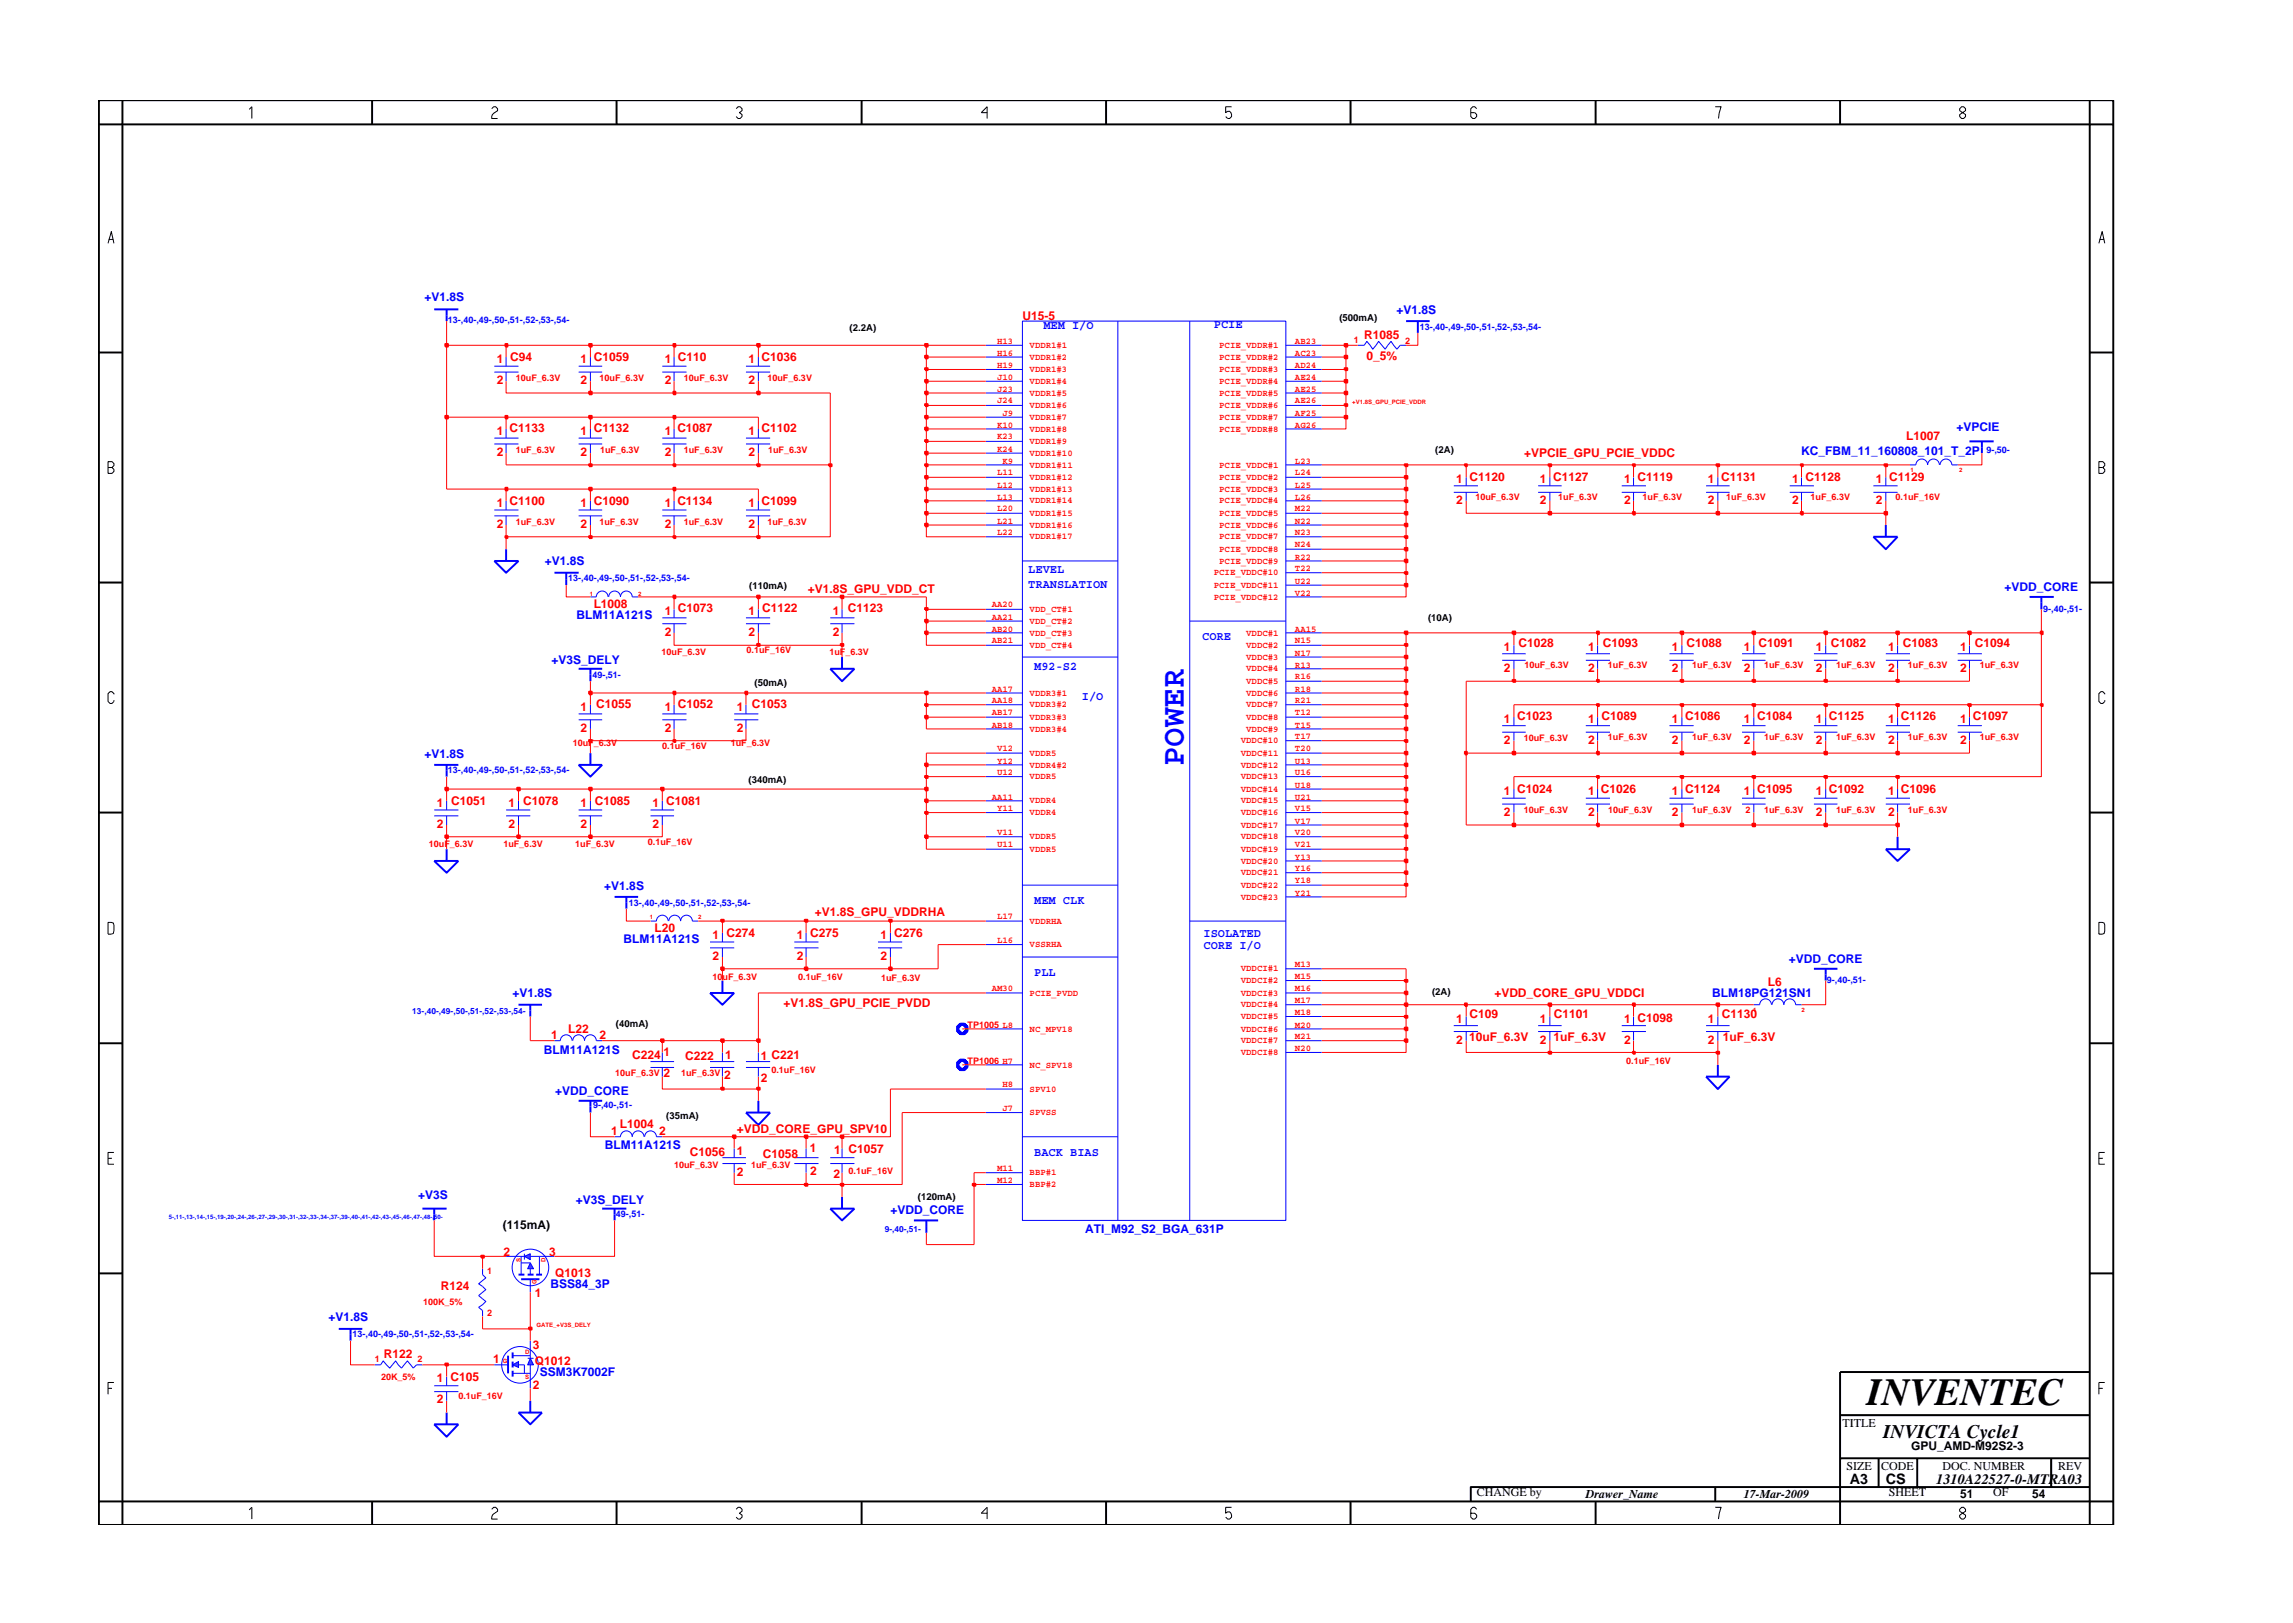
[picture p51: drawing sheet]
<svg xmlns="http://www.w3.org/2000/svg" width="297mm" height="210mm" viewBox="0 0 297 210" stroke-linecap="round" stroke-linejoin="round" font-family="sans-serif">
<defs><g id="words">
<text font-size="5" x="241.8" y="182">INVENTEC</text>
<text font-size="4.2" fill="#00f" x="153.4" y="99.2" transform="rotate(-90 153.4 99.2)">POWER</text>
<text font-size="2.5" x="244" y="186.3">INVICTA Cycle1</text>
<g font-size="1.9">
<text x="239.6" y="192.2">A3</text>
<text x="244.3" y="192.3">CS</text>
<text x="250.8" y="192.2">1310A22527-0-MTRA03</text>
</g>
<g font-size="1.6" fill="#00f">
<text x="55" y="39">+V1.8S</text>
<text x="180.9" y="40.7">+V1.8S</text>
<text x="135.2" y="42.7">MEM I/O</text>
<text x="157.3" y="42.5">PCIE</text>
<text x="233.3" y="59">KC_FBM_11_160808_101_T_2P</text>
<text x="253.5" y="55.8">+VPCIE</text>
<text x="70.6" y="73.3">+V1.8S</text>
<text x="133.2" y="74.2">LEVEL</text>
<text x="133.2" y="76.1">TRANSLATION</text>
<text x="259.7" y="76.6">+VDD_CORE</text>
<text x="74.7" y="80.2">BLM11A121S</text>
<text x="155.7" y="82.9">CORE</text>
<text x="71.4" y="86">+V3S_DELY</text>
<text x="134" y="86.8">M92-S2</text>
<text x="140.2" y="90.7">I/O</text>
<text x="55" y="98.1">+V1.8S</text>
<text x="78.3" y="115.2">+V1.8S</text>
<text x="134" y="117.1">MEM CLK</text>
<text x="80.8" y="122.2">BLM11A121S</text>
<text x="155.9" y="121.3">ISOLATED</text>
<text x="155.9" y="122.9">CORE I/O</text>
<text x="231.7" y="124.7">+VDD_CORE</text>
<text x="66.4" y="129.2">+V1.8S</text>
<text x="134" y="126.4">PLL</text>
<text x="221.8" y="129.1">BLM18PG121SN1</text>
<text x="70.5" y="136.5">BLM11A121S</text>
<text x="71.9" y="141.8">+VDD_CORE</text>
<text x="78.3" y="148.8">BLM11A121S</text>
<text x="134" y="149.7">BACK BIAS</text>
<text x="54.2" y="155.4">+V3S</text>
<text x="74.6" y="156">+V3S_DELY</text>
<text x="115.3" y="157.2">+VDD_CORE</text>
<text x="140.6" y="159.7">ATI_M92_S2_BGA_631P</text>
<text x="71.3" y="166.9">BSS84_3P</text>
<text x="42.6" y="171.1">+V1.8S</text>
<text x="69.9" y="178.3">SSM3K7002F</text>
</g>
<g font-size="1.6" fill="#f00">
<text x="132.4" y="41.4">U15-5</text>
<text x="64.4" y="47">1 C94</text>
<text x="75.2" y="47">1 C1059</text>
<text x="86.1" y="47">1 C110</text>
<text x="97" y="47">1 C1036</text>
<text x="176.7" y="44">R1085</text>
<text x="177" y="46.7">0_5%</text>
<text x="64.4" y="49.8">2</text>
<text x="75.2" y="49.8">2</text>
<text x="86.1" y="49.8">2</text>
<text x="97" y="49.8">2</text>
<text x="64.4" y="56.3">1 C1133</text>
<text x="64.4" y="59.1">2</text>
<text x="75.2" y="56.3">1 C1132</text>
<text x="75.2" y="59.1">2</text>
<text x="86.1" y="56.3">1 C1087</text>
<text x="86.1" y="59.1">2</text>
<text x="97" y="56.3">1 C1102</text>
<text x="97" y="59.1">2</text>
<text x="197.4" y="59.2">+VPCIE_GPU_PCIE_VDDC</text>
<text x="246.9" y="57">L1007</text>
<text x="64.4" y="65.7">1 C1100</text>
<text x="75.2" y="65.7">1 C1090</text>
<text x="86.1" y="65.7">1 C1134</text>
<text x="97" y="65.7">1 C1099</text>
<text x="188.6" y="62.6">1 C1120</text>
<text x="188.6" y="65.3">2</text>
<text x="199.5" y="62.6">1 C1127</text>
<text x="199.5" y="65.3">2</text>
<text x="210.4" y="62.6">1 C1119</text>
<text x="210.4" y="65.3">2</text>
<text x="221.2" y="62.6">1 C1131</text>
<text x="221.2" y="65.3">2</text>
<text x="232.2" y="62.6">1 C1128</text>
<text x="232.2" y="65.3">2</text>
<text x="243" y="62.6">1 C1129</text>
<text x="243" y="65.3">2</text>
<text x="64.4" y="68.4">2</text>
<text x="75.2" y="68.4">2</text>
<text x="86.1" y="68.4">2</text>
<text x="97" y="68.4">2</text>
<text x="104.7" y="76.8">+V1.8S_GPU_VDD_CT</text>
<text x="76.9" y="78.8">L1008</text>
<text x="86.1" y="79.7">1 C1073</text>
<text x="86.1" y="82.4">2</text>
<text x="97" y="79.7">1 C1122</text>
<text x="97" y="82.4">2</text>
<text x="107.9" y="79.7">1</text>
<text x="107.9" y="82.4">2</text>
<text x="109.8" y="79.3">C1123</text>
<text x="196.7" y="83.8">C1028</text>
<text x="207.6" y="83.8">C1093</text>
<text x="218.5" y="83.8">C1088</text>
<text x="227.8" y="83.8">C1091</text>
<text x="237.2" y="83.8">C1082</text>
<text x="246.5" y="83.8">C1083</text>
<text x="255.8" y="83.8">C1094</text>
<text x="194.8" y="84.4">1</text>
<text x="194.8" y="87">2</text>
<text x="205.8" y="84.4">1</text>
<text x="205.8" y="87">2</text>
<text x="216.6" y="84.4">1</text>
<text x="216.6" y="87">2</text>
<text x="225.9" y="84.4">1</text>
<text x="225.9" y="87">2</text>
<text x="235.2" y="84.4">1</text>
<text x="235.2" y="87">2</text>
<text x="244.6" y="84.4">1</text>
<text x="244.6" y="87">2</text>
<text x="253.9" y="84.4">1</text>
<text x="253.9" y="87">2</text>
<text x="75.2" y="92.1">1</text>
<text x="75.2" y="94.8">2</text>
<text x="77.2" y="91.8">C1055</text>
<text x="86.1" y="92.1">1 C1052</text>
<text x="86.1" y="94.8">2</text>
<text x="95.4" y="92.1">1</text>
<text x="95.4" y="94.8">2</text>
<text x="97.4" y="91.8">C1053</text>
<text x="194.8" y="93.7">1</text>
<text x="196.5" y="93.2">C1023</text>
<text x="205.8" y="93.7">1</text>
<text x="207.5" y="93.2">C1089</text>
<text x="216.6" y="93.7">1</text>
<text x="218.3" y="93.2">C1086</text>
<text x="225.9" y="93.7">1</text>
<text x="227.6" y="93.2">C1084</text>
<text x="235.2" y="93.7">1</text>
<text x="236.9" y="93.2">C1125</text>
<text x="244.6" y="93.7">1</text>
<text x="246.2" y="93.2">C1126</text>
<text x="253.9" y="93.7">1</text>
<text x="255.6" y="93.2">C1097</text>
<text x="194.8" y="96.4">2</text>
<text x="205.8" y="96.4">2</text>
<text x="216.6" y="96.4">2</text>
<text x="225.9" y="96.4">2</text>
<text x="235.2" y="96.4">2</text>
<text x="244.6" y="96.4">2</text>
<text x="253.9" y="96.4">2</text>
<text x="56.6" y="104.5">1 C1051</text>
<text x="56.6" y="107.3">2</text>
<text x="65.9" y="104.5">1 C1078</text>
<text x="65.9" y="107.3">2</text>
<text x="75.2" y="104.5">1 C1085</text>
<text x="75.2" y="107.3">2</text>
<text x="84.5" y="104.5">1 C1081</text>
<text x="84.5" y="107.3">2</text>
<text x="194.8" y="103">1 C1024</text>
<text x="194.8" y="105.7">2</text>
<text x="205.8" y="103">1 C1026</text>
<text x="205.8" y="105.7">2</text>
<text x="216.6" y="105.7">2</text>
<text x="216.6" y="103">1 C1124</text>
<text x="225.9" y="103">1 C1095</text>
<text x="235.2" y="103">1 C1092</text>
<text x="235.2" y="105.7">2</text>
<text x="244.6" y="103">1 C1096</text>
<text x="244.6" y="105.7">2</text>
<text x="105.6" y="118.6">+V1.8S_GPU_VDDRHA</text>
<text x="84.8" y="120.8">L20</text>
<text x="92.3" y="121.6">1 C274</text>
<text x="92.3" y="124.4">2</text>
<text x="103.2" y="121.6">1 C275</text>
<text x="103.2" y="124.4">2</text>
<text x="114.1" y="121.6">1 C276</text>
<text x="114.1" y="124.4">2</text>
<text x="101.5" y="130.4">+V1.8S_GPU_PCIE_PVDD</text>
<text x="190.4" y="131.9">C109</text>
<text x="193.6" y="129.2">+VDD_CORE_GPU_VDDCI</text>
<text x="201.3" y="131.9">C1101</text>
<text x="223" y="131.9">C1130</text>
<text x="229" y="127.7">L6</text>
<text x="71.4" y="134.6">1</text>
<text x="73.6" y="133.9">L22</text>
<text x="77.7" y="134.6">2</text>
<text x="81.9" y="137.2">C224</text>
<text x="85.9" y="136.8">1</text>
<text x="88.8" y="137.3">C222</text>
<text x="93.9" y="137.2">1</text>
<text x="98.6" y="137.4">1 C221</text>
<text x="188.6" y="132.5">1</text>
<text x="188.6" y="135.2">2</text>
<text x="190.3" y="134.9">10uF_6.3V</text>
<text x="199.5" y="132.5">1</text>
<text x="199.5" y="135.2">2</text>
<text x="201.3" y="134.8">1uF_6.3V</text>
<text x="210.4" y="132.5">1 C1098</text>
<text x="210.4" y="135.2">2</text>
<text x="221.2" y="132.5">1</text>
<text x="221.2" y="135.2">2</text>
<text x="223.2" y="134.9">1uF_6.3V</text>
<text x="86" y="139.5">2</text>
<text x="93.8" y="139.8">2</text>
<text x="98.6" y="140.1">2</text>
<text x="79.2" y="147.1">1</text>
<text x="80.3" y="146.2">L1004</text>
<text x="85.4" y="147.1">2</text>
<text x="89.4" y="149.7">C1056</text>
<text x="95.4" y="149.6">1</text>
<text x="95.4" y="146.8">+VDD_CORE_GPU_SPV10</text>
<text x="98.8" y="150">C1058</text>
<text x="104.9" y="149.2">1</text>
<text x="108.1" y="149.5">1 C1057</text>
<text x="95.4" y="152.3">2</text>
<text x="104.9" y="152.2">2</text>
<text x="108" y="152.6">2</text>
<text x="57.1" y="167.2">R124</text>
<text x="65.2" y="162.7">2</text>
<text x="71.1" y="162.7">3</text>
<text x="71.9" y="165.4">Q1013</text>
<text x="69.3" y="168">1</text>
<text x="49.7" y="176">R122</text>
<text x="56.6" y="179.1">1 C105</text>
<text x="63.9" y="176.6">1</text>
<text x="69" y="179.9">2</text>
<text x="69" y="174.8">3</text>
<text x="69.3" y="176.8">Q1012</text>
<text x="56.6" y="181.8">2</text>
</g>
<g font-size="1.6">
<text x="65.1" y="159.3">(115mA)</text>
<text x="238.7" y="184.8">TITLE</text>
<text x="239.2" y="190.4">SIZE</text>
<text x="243.7" y="190.4">CODE</text>
<text x="247.6" y="187.8">GPU_AMD-M92S2-3</text>
<text x="251.6" y="190.4">DOC. NUMBER</text>
<text x="266.6" y="190.4">REV</text>
<text x="191.3" y="193.9">CHANGE by</text>
<text x="205.4" y="194.1">Drawer_Name</text>
<text x="225.9" y="194.1">17-Mar-2009</text>
<text x="244.7" y="193.9">SHEET</text>
<text x="253.9" y="194.1">51</text>
<text x="258.2" y="193.9">OF</text>
<text x="263.3" y="194.1">54</text>
</g>
<g font-size="1.2" fill="#00f">
<text x="58" y="41.9">13-,40-,49-,50-,51-,52-,53-,54-</text>
<text x="183.9" y="42.7">13-,40-,49-,50-,51-,52-,53-,54-</text>
<text x="257.3" y="58.7">9-,50-</text>
<text x="73.6" y="75.3">13-,40-,49-,50-,51-,52-,53-,54-</text>
<text x="264.7" y="79.2">9-,40-,51-</text>
<text x="76.7" y="87.8">49-,51-</text>
<text x="58" y="100.1">13-,40-,49-,50-,51-,52-,53-,54-</text>
<text x="81.5" y="117.3">13-,40-,49-,50-,51-,52-,53-,54-</text>
<text x="236.7" y="127.4">9-,40-,51-</text>
<text x="76.8" y="143.5">9-,40-,51-</text>
<text x="79.8" y="157.6">49-,51-</text>
<text x="45.7" y="173.2">13-,40-,49-,50-,51-,52-,53-,54-</text>
</g>
<g font-size="1.2">
<text x="173.5" y="41.6">(500mA)</text>
<text x="110.1" y="42.9">(2.2A)</text>
<text x="185.9" y="58.7">(2A)</text>
<text x="97.1" y="76.3">(110mA)</text>
<text x="185" y="80.5">(10A)</text>
<text x="97.7" y="88.9">(50mA)</text>
<text x="97" y="101.4">(340mA)</text>
<text x="185.5" y="128.8">(2A)</text>
<text x="79.8" y="133">(40mA)</text>
<text x="86.3" y="145">(35mA)</text>
<text x="118.9" y="155.4">(120mA)</text>
</g>
<g font-size="1.2" fill="#f00">
<text x="129.2" y="46.1">H16</text>
<text x="129.2" y="47.6">H19</text>
<text x="129.2" y="44.6">H13</text>
<text x="133.4" y="46.6">VDDR1#2</text>
<text x="133.4" y="45.1">VDDR1#1</text>
<text x="157.9" y="45.1">PCIE_VDDR#1</text>
<text x="157.9" y="46.6">PCIE_VDDR#2</text>
<text x="167.8" y="44.6">AB23</text>
<text x="167.8" y="46.1">AC23</text>
<text x="167.8" y="47.6">AD24</text>
<text x="175.4" y="44.5">1</text>
<text x="182" y="44.6">2</text>
<text x="66.8" y="49.4">10uF_6.3V</text>
<text x="77.7" y="49.4">10uF_6.3V</text>
<text x="88.6" y="49.4">10uF_6.3V</text>
<text x="99.4" y="49.4">10uF_6.3V</text>
<text x="129.2" y="49.2">J10</text>
<text x="129.2" y="50.7">J23</text>
<text x="129.2" y="52.3">J24</text>
<text x="129.9" y="53.9">J9</text>
<text x="133.4" y="48.2">VDDR1#3</text>
<text x="133.4" y="49.7">VDDR1#4</text>
<text x="133.4" y="51.3">VDDR1#5</text>
<text x="133.4" y="52.9">VDDR1#6</text>
<text x="157.9" y="48.2">PCIE_VDDR#3</text>
<text x="157.9" y="49.7">PCIE_VDDR#4</text>
<text x="157.9" y="51.3">PCIE_VDDR#5</text>
<text x="157.9" y="52.9">PCIE_VDDR#6</text>
<text x="167.8" y="49.2">AE24</text>
<text x="167.8" y="50.7">AE25</text>
<text x="167.8" y="52.3">AE26</text>
<text x="167.8" y="53.9">AF25</text>
<text x="66.8" y="58.6">1uF_6.3V</text>
<text x="77.7" y="58.6">1uF_6.3V</text>
<text x="88.6" y="58.6">1uF_6.3V</text>
<text x="99.5" y="58.6">1uF_6.3V</text>
<text x="129.2" y="55.4">K10</text>
<text x="129.2" y="56.9">K23</text>
<text x="129.2" y="58.5">K24</text>
<text x="133.4" y="55.9">VDDR1#8</text>
<text x="133.4" y="57.5">VDDR1#9</text>
<text x="133.4" y="54.4">VDDR1#7</text>
<text x="133.4" y="59">VDDR1#10</text>
<text x="157.9" y="54.4">PCIE_VDDR#7</text>
<text x="157.9" y="55.9">PCIE_VDDR#8</text>
<text x="167.8" y="55.4">AG26</text>
<text x="129.2" y="61.6">L11</text>
<text x="129.2" y="63.2">L12</text>
<text x="129.2" y="64.7">L13</text>
<text x="129.9" y="60.1">K9</text>
<text x="133.4" y="63.7">VDDR1#13</text>
<text x="133.4" y="65.2">VDDR1#14</text>
<text x="133.4" y="60.6">VDDR1#11</text>
<text x="133.4" y="62.2">VDDR1#12</text>
<text x="157.9" y="60.6">PCIE_VDDC#1</text>
<text x="157.9" y="62.2">PCIE_VDDC#2</text>
<text x="157.9" y="63.7">PCIE_VDDC#3</text>
<text x="157.9" y="65.2">PCIE_VDDC#4</text>
<text x="167.8" y="60.1">L23</text>
<text x="167.8" y="61.6">L24</text>
<text x="167.8" y="63.2">L25</text>
<text x="167.8" y="64.7">L26</text>
<text x="191.1" y="64.7">10uF_6.3V</text>
<text x="201.9" y="64.7">1uF_6.3V</text>
<text x="212.8" y="64.7">1uF_6.3V</text>
<text x="223.6" y="64.7">1uF_6.3V</text>
<text x="234.5" y="64.7">1uF_6.3V</text>
<text x="245.6" y="64.7">0.1uF_16V</text>
<text x="66.8" y="68">1uF_6.3V</text>
<text x="77.6" y="68">1uF_6.3V</text>
<text x="88.6" y="68">1uF_6.3V</text>
<text x="99.4" y="68">1uF_6.3V</text>
<text x="129.2" y="66.2">L20</text>
<text x="129.2" y="67.8">L21</text>
<text x="129.2" y="69.4">L22</text>
<text x="133.4" y="66.8">VDDR1#15</text>
<text x="133.4" y="68.4">VDDR1#16</text>
<text x="133.4" y="69.9">VDDR1#17</text>
<text x="157.9" y="69.9">PCIE_VDDC#7</text>
<text x="157.9" y="71.5">PCIE_VDDC#8</text>
<text x="157.9" y="66.8">PCIE_VDDC#5</text>
<text x="157.9" y="68.4">PCIE_VDDC#6</text>
<text x="167.8" y="67.8">N22</text>
<text x="167.8" y="69.4">N23</text>
<text x="167.8" y="70.9">N24</text>
<text x="167.8" y="66.2">M22</text>
<text x="157.2" y="74.5">PCIE_VDDC#10</text>
<text x="157.2" y="76.1">PCIE_VDDC#11</text>
<text x="157.2" y="77.7">PCIE_VDDC#12</text>
<text x="157.9" y="73">PCIE_VDDC#9</text>
<text x="167.8" y="72.5">R22</text>
<text x="167.8" y="74">T22</text>
<text x="167.8" y="75.6">U22</text>
<text x="167.8" y="77.2">V22</text>
<text x="128.5" y="78.7">AA20</text>
<text x="128.5" y="80.3">AA21</text>
<text x="128.5" y="81.8">AB20</text>
<text x="128.5" y="83.3">AB21</text>
<text x="133.4" y="79.3">VDD_CT#1</text>
<text x="133.4" y="80.8">VDD_CT#2</text>
<text x="133.4" y="82.3">VDD_CT#3</text>
<text x="133.4" y="83.9">VDD_CT#4</text>
<text x="161.4" y="83.9">VDDC#2</text>
<text x="161.4" y="82.3">VDDC#1</text>
<text x="167.8" y="83.3">N15</text>
<text x="167.8" y="81.8">AA15</text>
<text x="85.7" y="84.8">10uF_6.3V</text>
<text x="96.7" y="84.6">0.1uF_16V</text>
<text x="107.5" y="84.9">1uF_6.3V</text>
<text x="128.5" y="89.6">AA17</text>
<text x="161.4" y="85.5">VDDC#3</text>
<text x="161.4" y="87">VDDC#4</text>
<text x="161.4" y="88.6">VDDC#5</text>
<text x="167.8" y="84.9">N17</text>
<text x="167.8" y="86.5">R13</text>
<text x="167.8" y="88">R16</text>
<text x="167.8" y="89.6">R18</text>
<text x="197.5" y="86.6">10uF_6.3V</text>
<text x="208.3" y="86.6">1uF_6.3V</text>
<text x="219.2" y="86.6">1uF_6.3V</text>
<text x="228.5" y="86.6">1uF_6.3V</text>
<text x="237.8" y="86.6">1uF_6.3V</text>
<text x="247.2" y="86.6">1uF_6.3V</text>
<text x="256.5" y="86.6">1uF_6.3V</text>
<text x="128.5" y="91.1">AA18</text>
<text x="128.5" y="92.7">AB17</text>
<text x="128.5" y="94.3">AB18</text>
<text x="133.4" y="90.1">VDDR3#1</text>
<text x="133.4" y="91.6">VDDR3#2</text>
<text x="133.4" y="93.3">VDDR3#3</text>
<text x="133.4" y="94.8">VDDR3#4</text>
<text x="161.4" y="90.1">VDDC#6</text>
<text x="161.4" y="91.6">VDDC#7</text>
<text x="161.4" y="93.3">VDDC#8</text>
<text x="161.4" y="94.8">VDDC#9</text>
<text x="167.8" y="91.1">R21</text>
<text x="167.8" y="92.7">T12</text>
<text x="167.8" y="94.3">T15</text>
<text x="167.8" y="95.8">T17</text>
<text x="197.4" y="96">10uF_6.3V</text>
<text x="208.3" y="95.9">1uF_6.3V</text>
<text x="219.2" y="95.9">1uF_6.3V</text>
<text x="228.5" y="95.9">1uF_6.3V</text>
<text x="237.8" y="95.9">1uF_6.3V</text>
<text x="247.2" y="95.9">1uF_6.3V</text>
<text x="256.5" y="95.9">1uF_6.3V</text>
<text x="74.2" y="96.6">10uF_6.3V</text>
<text x="85.8" y="97.1">0.1uF_16V</text>
<text x="94.7" y="96.6">1uF_6.3V</text>
<text x="129.2" y="98.9">Y12</text>
<text x="129.2" y="100.4">U12</text>
<text x="129.2" y="97.3">V12</text>
<text x="133.4" y="99.4">VDDR4#2</text>
<text x="133.4" y="101">VDDR5</text>
<text x="133.4" y="97.9">VDDR5</text>
<text x="160.7" y="99.4">VDDC#12</text>
<text x="160.7" y="101">VDDC#13</text>
<text x="160.7" y="96.3">VDDC#10</text>
<text x="160.7" y="97.9">VDDC#11</text>
<text x="167.8" y="97.3">T20</text>
<text x="167.8" y="98.9">U13</text>
<text x="167.8" y="100.4">U16</text>
<text x="128.5" y="103.6">AA11</text>
<text x="129.2" y="105.1">Y11</text>
<text x="133.4" y="105.6">VDDR4</text>
<text x="133.4" y="104.1">VDDR4</text>
<text x="160.7" y="102.6">VDDC#14</text>
<text x="160.7" y="104.1">VDDC#15</text>
<text x="160.7" y="105.6">VDDC#16</text>
<text x="160.7" y="107.2">VDDC#17</text>
<text x="167.8" y="102.1">U18</text>
<text x="167.8" y="103.6">U21</text>
<text x="167.8" y="105.1">V15</text>
<text x="167.8" y="106.7">V17</text>
<text x="197.4" y="105.3">10uF_6.3V</text>
<text x="208.3" y="105.3">10uF_6.3V</text>
<text x="219.2" y="105.3">1uF_6.3V</text>
<text x="226.1" y="105.4">2</text>
<text x="228.5" y="105.3">1uF_6.3V</text>
<text x="237.8" y="105.3">1uF_6.3V</text>
<text x="247.2" y="105.3">1uF_6.3V</text>
<text x="55.6" y="109.7">10uF_6.3V</text>
<text x="65.2" y="109.7">1uF_6.3V</text>
<text x="74.5" y="109.7">1uF_6.3V</text>
<text x="83.9" y="109.4">0.1uF_16V</text>
<text x="129.2" y="109.8">U11</text>
<text x="129.2" y="108.2">V11</text>
<text x="133.4" y="110.4">VDDR5</text>
<text x="133.4" y="108.7">VDDR5</text>
<text x="160.7" y="108.7">VDDC#18</text>
<text x="160.7" y="110.4">VDDC#19</text>
<text x="160.7" y="111.9">VDDC#20</text>
<text x="160.7" y="113.4">VDDC#21</text>
<text x="167.8" y="112.9">Y16</text>
<text x="167.8" y="108.2">V20</text>
<text x="167.8" y="109.8">V21</text>
<text x="167.8" y="111.4">Y13</text>
<text x="129.2" y="119.1">L17</text>
<text x="133.4" y="119.7">VDDRHA</text>
<text x="160.7" y="115">VDDC#22</text>
<text x="160.7" y="116.5">VDDC#23</text>
<text x="167.8" y="114.4">Y18</text>
<text x="167.8" y="116">Y21</text>
<text x="129.2" y="122.2">L16</text>
<text x="133.4" y="122.7">VSSRHA</text>
<text x="160.7" y="125.8">VDDCI#1</text>
<text x="167.8" y="125.3">M13</text>
<text x="92.3" y="127">10uF_6.3V</text>
<text x="103.4" y="127">0.1uF_16V</text>
<text x="114.1" y="127.1">1uF_6.3V</text>
<text x="128.5" y="128.4">AM30</text>
<text x="133.4" y="129">PCIE_PVDD</text>
<text x="160.7" y="127.4">VDDCI#2</text>
<text x="160.7" y="129">VDDCI#3</text>
<text x="160.7" y="130.5">VDDCI#4</text>
<text x="167.8" y="126.9">M15</text>
<text x="167.8" y="128.4">M16</text>
<text x="167.8" y="130">M17</text>
<text x="167.8" y="131.5">M18</text>
<text x="125.3" y="137.8">TP1006 H7</text>
<text x="125.3" y="133.1">TP1005 L8</text>
<text x="133.4" y="133.6">NC_MPV18</text>
<text x="160.7" y="132">VDDCI#5</text>
<text x="160.7" y="133.6">VDDCI#6</text>
<text x="160.7" y="135.2">VDDCI#7</text>
<text x="160.7" y="136.7">VDDCI#8</text>
<text x="167.8" y="133.1">M20</text>
<text x="167.8" y="134.6">M21</text>
<text x="167.8" y="136.2">N20</text>
<text x="210.7" y="137.8">0.1uF_16V</text>
<text x="79.7" y="139.4">10uF_6.3V</text>
<text x="88.2" y="139.3">1uF_6.3V</text>
<text x="99.9" y="139">0.1uF_16V</text>
<text x="129.9" y="140.8">H8</text>
<text x="129.9" y="144">J7</text>
<text x="133.4" y="141.4">SPV10</text>
<text x="133.4" y="138.3">NC_SPV18</text>
<text x="133.4" y="144.5">SPVSS</text>
<text x="87.3" y="151.3">10uF_6.3V</text>
<text x="97.3" y="151.3">1uF_6.3V</text>
<text x="109.9" y="152.1">0.1uF_16V</text>
<text x="129.2" y="151.8">M11</text>
<text x="129.2" y="153.3">M12</text>
<text x="133.4" y="152.3">BBP#1</text>
<text x="133.4" y="153.8">BBP#2</text>
<text x="63.1" y="165.1">1</text>
<text x="54.8" y="169.1">100K_5%</text>
<text x="63.1" y="170.5">2</text>
<text x="48.5" y="176.4">1</text>
<text x="49.4" y="178.8">20K_5%</text>
<text x="54.1" y="176.4">2</text>
<text x="59.4" y="181.2">0.1uF_16V</text>
</g>
<g font-size="1.1" fill="#00f">
<text x="53.4" y="131.4">13-,40-,49-,50-,51-,52-,53-,54-</text>
<text x="114.6" y="159.6">9-,40-,51-</text>
</g>
<g font-size=".8" fill="#f00">
<text x="175.2" y="52.3">+V1.8S_GPU_PCIE_VDDR</text>
<text x="247.5" y="61.2">1</text>
<text x="253.8" y="61.2">2</text>
<text x="76.4" y="77.2">1</text>
<text x="82.7" y="77.2">2</text>
<text x="84.2" y="119.1">1</text>
<text x="90.5" y="119.1">2</text>
<text x="227.1" y="131.1">1</text>
<text x="233.4" y="131.1">2</text>
<text x="67.5" y="163.4" transform="rotate(-90 67.5 163.4)">S</text>
<text x="69.5" y="166.4" transform="rotate(-90 69.5 166.4)">G</text>
<text x="70.7" y="163.4" transform="rotate(-90 70.7 163.4)">D</text>
<text x="69.5" y="171.9">GATE_+V3S_DELY</text>
<text x="65.1" y="176.6">G</text>
<text x="68" y="175.4">D</text>
<text x="68" y="178.6">S</text>
</g>
<text font-size=".8" fill="#00f" x="21.9" y="157.9">5-,11-,13-,14-,15-,19-,20-,24-,26-,27-,29-,30-,31-,32-,33-,34-,37-,39-,40-,41-,42-,43-,45-,46-,47-,48-,50-</text>
</g></defs>
<g fill="none" stroke="#00f" stroke-width=".13">
<path d="M64 47.4h3.2M64 48.2h3.2M65.6 46.3v1.1M65.6 48.2v1.2M75 47.4h3M75 48.2h3M75 56.8h3M75 57.5h3M76.5 46.3v1.1M76.5 48.2v1.2M76.5 55.6v1.2M76.5 57.5v1.2"/>
<path d="M85.8 47.4h3.1M85.8 48.2h3.1M87.3 46.3v1.1M87.3 48.2v1.2M96.6 48.2h3.2M96.6 47.4h3.2M96.6 57.5h3.2M96.6 56.8h3.2M98.2 46.3v1.1M98.2 48.2v1.2M98.2 55.6v1.2M98.2 57.5v1.2"/>
<path d="M127.7 46.3h4.7M127.7 49.4h4.7M127.7 52.5h4.7M127.7 55.6h4.7M127.7 58.7h4.7M127.7 44.7h4.7M127.7 47.9h4.7M127.7 50.9h4.7M127.7 54h4.7M127.7 57.2h4.7M132.4 41.6h34.2v116.5h-34.2zM144.8 41.6v116.5"/>
<path d="M154.1 41.6v116.5M166.6 44.7h4.6M166.6 47.9h4.6M166.6 50.9h4.6M166.6 54h4.6M166.6 46.3h4.6M166.6 49.4h4.6M166.6 52.5h4.6M166.6 55.6h4.6M175.9 44.7h.8l.4-.5 .7 1 .8-1 .8 1 .8-1 .8 1 .4-.5h.7M96.6 66.8h3.2M96.6 66.1h3.2"/>
<path d="M98.2 64.9v1.2M98.2 66.8v1.2M127.7 61.8h4.7M127.7 64.9h4.7M127.7 68h4.7M127.7 78.9h4.7M127.7 60.2h4.7M127.7 63.4h4.7M127.7 66.5h4.7M127.7 69.5h4.7M132.4 72.7h12.4M166.6 60.2h4.6"/>
<path d="M166.6 75.8h4.6M166.6 61.8h4.6M166.6 64.9h4.6M166.6 68h4.6M166.6 71.1h4.6M166.6 74.2h4.6M166.6 77.3h4.6M166.6 63.4h4.6M166.6 66.5h4.6M166.6 69.5h4.6M166.6 72.7h4.6M188.3 63.8h3.2"/>
<path d="M188.3 62.9h3.2M189.9 61.8v1.1M189.9 63.8v1.1M199.2 62.9h3.1M199.2 63.8h3.1M200.8 61.8v1.1M200.8 63.8v1.1M231.8 62.9h3.2M231.8 63.8h3.2M233.4 61.8v1.1M233.4 63.8v1.1M247.4 60.2h.8a.76 .76 0 0 1 .7-.7 .76 .76 0 0 1 .8 .7 .76 .76 0 0 1 .8-.7 .76 .76 0 0 1 .7 .7"/>
<path d="M251.3 60.2a.76 .76 0 0 1 .8-.7 .76 .76 0 0 1 .7 .7h.8M75 92.5h3M75 93.2h3M76.5 91.3v1.2M76.5 93.2v1.2M127.7 89.8h4.7M127.7 92.9h4.7M127.7 97.6h4.7M127.7 82h4.7M127.7 91.3h4.7M127.7 94.4h4.7M127.7 99.1h4.7"/>
<path d="M127.7 80.5h4.7M127.7 83.6h4.7M132.4 85.1h12.4M154.1 80.5h12.5M166.6 91.3h4.6M166.6 94.4h4.6M166.6 97.6h4.6M166.6 82h4.6M166.6 85.1h4.6M166.6 88.3h4.6M166.6 89.8h4.6M166.6 92.9h4.6"/>
<path d="M166.6 99.1h4.6M166.6 83.6h4.6M166.6 96h4.6M166.6 86.6h4.6M216.3 94.9h3.1M216.3 94h3.1M216.3 85.5h3.1M216.3 84.7h3.1M217.9 92.9v1.1M217.9 94.9v1.1M217.9 83.6v1.1M217.9 85.5v1.1"/>
<path d="M225.7 84.7h3M225.7 85.5h3M225.7 94h3M225.7 94.9h3M227.2 83.6v1.1M227.2 85.5v1.1M227.2 92.9v1.1M227.2 94.9v1.1M235 84.7h3M235 85.5h3M236.5 83.6v1.1M236.5 85.5v1.1"/>
<path d="M244.3 94h3.1M244.3 94.9h3.1M245.8 92.9v1.1M245.8 94.9v1.1M253.6 84.7h3.1M253.6 85.5h3.1M255.1 83.6v1.1M255.1 85.5v1.1M127.7 119.3h4.7M127.7 105.3h4.7M127.7 110h4.7M127.7 100.6h4.7"/>
<path d="M127.7 103.7h4.7M127.7 108.4h4.7M132.4 114.7h12.4M154.1 119.3h12.5M166.6 100.6h4.6M166.6 103.7h4.6M166.6 106.9h4.6M166.6 110h4.6M166.6 111.5h4.6M166.6 114.7h4.6M166.6 102.2h4.6M166.6 105.3h4.6"/>
<path d="M166.6 108.4h4.6M166.6 113.1h4.6M166.6 116.2h4.6M216.3 104.2h3.1M216.3 103.4h3.1M217.9 102.2v1.2M217.9 104.2v1.1M92 138.3h3.1M92 137.5h3.1M93.6 136.3v1.2M93.6 138.3v1.2M96.6 138.3h3.2"/>
<path d="M96.6 137.5h3.2M98.2 136.3v1.2M98.2 138.3v1.2M127.7 128.6h4.7M127.7 138h4.7M127.7 133.3h4.7M127.7 122.4h4.7M132.4 124h12.4M166.6 133.3h4.6M166.6 127h4.6M166.6 130.2h4.6M166.6 131.7h4.6"/>
<path d="M166.6 128.6h4.6M166.6 125.5h4.6M166.6 134.8h4.6M166.6 136.3h4.6M188.3 133.6h3.2M188.3 132.9h3.2M189.9 131.7v1.2M189.9 133.6v1.2M199.2 132.9h3.1M199.2 133.6h3.1M200.8 131.7v1.2M200.8 133.6v1.2"/>
<path d="M210.1 132.9h3.1M210.1 133.6h3.1M211.6 131.7v1.2M211.6 133.6v1.2M227.2 130.2h.8a.76 .76 0 0 1 .7-.8 .76 .76 0 0 1 .8 .8M229.6 130.2a.76 .76 0 0 1 .7-.8 .76 .76 0 0 1 .8 .8 .76 .76 0 0 1 .7-.8 .76 .76 0 0 1 .8 .8h.8M93.6 150h3M93.6 150.7h3M95.1 148.8v1.2M95.1 150.7v1.2M127.7 144.1h4.7M127.7 153.4h4.7"/>
<path d="M127.7 141.1h4.7M127.7 151.9h4.7M132.4 147.3h12.4M48.5 176.8h.8l.3-.5 .9 .9 .8-.9 .7 .9 .8-.9 .7 .9 .5-.4h.7M68.7 165.7v1.7"/>
</g>
<g fill="none" stroke="#00f" stroke-width=".25">
<path d="M56.2 40.1h3.2M57.9 40.1v1.5M182.1 41.6h3.1M183.7 41.6v1.5M255.1 57.2h3.2M256.7 57.2v1.5M242.7 69.5h3.1l-1.5 1.6zM244.3 68v1.5M262.9 77.3h3.2M264.4 77.3v1.6M56.2 99.1h3.2M57.9 99.1v1.5"/>
<path d="M75 86.6h3M76.5 86.6v1.7M244.3 110h3.1l-1.6 1.5zM245.8 108.4v1.6M92 128.6h3.1l-1.5 1.6zM93.6 127v1.6M221 139.5h3.1l-1.6 1.6zM222.5 138v1.5M78 156.6h3.1M79.6 156.6v1.5M96.6 144.1h3.2l-1.6 1.6zM98.2 142.6v1.5"/>
<path d="M107.6 156.6h3.1l-1.6 1.5zM109.1 155.1v1.5M118.4 158.1h3.1M120 158.1v1.6M67.5 165.7h2.4M56.2 184.5h3.2l-1.5 1.6zM57.9 183v1.5"/>
</g>
<path d="M67.9 162.8l.8-.4v.8z" fill="#3c3cc8"/>
<path d="M67.9 162.8l.8-.4v.8zM67.9 162.4v.8" fill="none" stroke="#00f" stroke-width=".13"/>
<path d="M68.7 163.6l.4 .8h-.7z" fill="#3c3cc8"/>
<g fill="none" stroke="#00f" stroke-width=".13">
<path d="M64 56.8h3.2M64 57.5h3.2M65.6 55.6v1.2M65.6 57.5v1.2M85.8 56.8h3.1M85.8 57.5h3.1M87.3 55.6v1.2M87.3 57.5v1.2M75 66.1h3M75 66.8h3M76.5 64.9v1.2M76.5 66.8v1.2"/>
<path d="M76.5 77.3h.7a.76 .76 0 0 1 .8-.7 .76 .76 0 0 1 .8 .7M78.9 77.3a.76 .76 0 0 1 .7-.7 .76 .76 0 0 1 .8 .7 .76 .76 0 0 1 .7-.7 .76 .76 0 0 1 .8 .7h.8M85.8 66.1h3.1M85.8 66.8h3.1M87.3 64.9v1.2M87.3 66.8v1.2M98.2 78.9v1.1M109.1 78.9v1.1M210.1 62.9h3.1M210.1 63.8h3.1M211.6 61.8v1.1M211.6 63.8v1.1"/>
<path d="M85.8 92.5h3.1M85.8 93.2h3.1M87.3 91.3v1.2M87.3 93.2v1.2M95.1 92.5h3.1M95.1 93.2h3.1M96.6 91.3v1.2M96.6 93.2v1.2M96.6 80.8h3.2M96.6 80h3.2M98.2 80.8v1.2M107.6 80h3.1"/>
<path d="M107.6 80.8h3.1M109.1 80.8v1.2M194.6 94h3M194.6 94.9h3M196.1 92.9v1.1M196.1 94.9v1.1M205.4 84.7h3.2M205.4 85.5h3.2M207 83.6v1.1M207 85.5v1.1M244.3 84.7h3.1M244.3 85.5h3.1"/>
<path d="M245.8 83.6v1.1M245.8 85.5v1.1M253.6 94h3.1M253.6 94.9h3.1M255.1 92.9v1.1M255.1 94.9v1.1M65.6 105.7h3.1M65.6 104.9h3.1M67.2 103.7v1.2M67.2 105.7v1.2M75 104.9h3M75 105.7h3"/>
<path d="M76.5 103.7v1.2M76.5 105.7v1.2M84.3 119.3h.7a.76 .76 0 0 1 .8-.7 .76 .76 0 0 1 .8 .7M84.3 104.9h3M84.3 105.7h3M85.8 103.7v1.2M85.8 105.7v1.2M86.6 119.3a.76 .76 0 0 1 .8-.7 .76 .76 0 0 1 .8 .7 .76 .76 0 0 1 .7-.7 .76 .76 0 0 1 .8 .7h.8M194.6 103.4h3M194.6 104.2h3M196.1 102.2v1.2M196.1 104.2v1.1"/>
<path d="M205.4 103.4h3.2M205.4 104.2h3.2M207 102.2v1.2M207 104.2v1.1M235 103.4h3M235 104.2h3M236.5 102.2v1.2M236.5 104.2v1.1M71.8 134.8h.8a.76 .76 0 0 1 .7-.7 .76 .76 0 0 1 .8 .7M74.2 134.8a.76 .76 0 0 1 .8-.7 .76 .76 0 0 1 .7 .7 .76 .76 0 0 1 .8-.7 .76 .76 0 0 1 .7 .7h.8M102.9 122h3.1M102.9 122.8h3.1"/>
<path d="M104.4 120.8v1.2M104.4 122.8v1.2M113.7 122.8h3.2M113.7 122h3.2M115.3 120.8v1.2M115.3 122.8v1.2M221 132.9h3.1M221 133.6h3.1M222.5 131.7v1.2M222.5 133.6v1.2M79.6 147.3h.8a.76 .76 0 0 1 .7-.8 .76 .76 0 0 1 .8 .8 .76 .76 0 0 1 .8-.8 .76 .76 0 0 1 .7 .8M83.5 147.3a.76 .76 0 0 1 .8-.8 .76 .76 0 0 1 .7 .8h.8"/>
<path d="M102.9 150h3.1M102.9 150.7h3.1M104.4 148.8v1.2M104.4 150.7v1.2M107.6 150h3.1M107.6 150.7h3.1M109.1 148.8v1.2M109.1 150.7v1.2M56.2 179.5h3.2M57.9 178.3v1.2M62.5 164.4v.7l.4 .5-.9 .7 .9 .8-.9 .7 .9 .8-.9 .8 .5 .4v.7M64 176.8h1.8"/>
<path d="M65.6 162.8h2.3M67.5 163.6h1.2M67.5 162.8v2.3M68.7 163.6l.4 .8h-.7zM68.7 162.8h3.1M68.7 164.4v.7M69.9 162.8v2.3M56.2 180.3h3.2M57.9 180.3v1.2"/>
<circle cx="68.7" cy="164.2" r="2.37"/>
</g>
<g fill="none" stroke="#00f" stroke-width=".25">
<path d="M71.8 74.2h3.2M73.3 74.2v1.6M107.6 86.6h3.1l-1.6 1.7zM109.1 85.1v1.5M67.2 130.2h3M68.7 130.2v1.5M235 125.5h3M236.5 125.5v1.5M54.7 156.6h3.2M56.2 156.6v1.5M75 142.6h3M76.5 142.6v1.5"/>
<path d="M65.8 175.6v2.3M67.2 165.1h.7M68.4 165.1h.7M69.5 165.1h.7M67.2 183h3l-1.5 1.5zM68.7 181.5v1.5"/>
</g>
<path d="M124.2 137.5l.2-.1h.5l.4 .3v.5l-.4 .3h-.5l-.3-.3v-.5z" fill="none" stroke="#00f" stroke-width=".42"/>
<path d="M68.7 176l.4 .8h-.7z" fill="#3c3cc8"/>
<path d="M68.4 176h.7M68.7 176l.4 .8h-.7z" fill="none" stroke="#00f" stroke-width=".13"/>
<path d="M66.4 176.8l.8-.4v.8z" fill="#3c3cc8"/>
<g fill="none" stroke="#00f" stroke-width=".13">
<path d="M64 66.1h3.2M64 66.8h3.2M65.6 64.9v1.2M65.6 66.8v1.2M87.3 78.9v1.1M221 62.9h3.1M221 63.8h3.1M222.5 61.8v1.1M222.5 63.8v1.1M242.7 63.8h3.1M242.7 62.9h3.1M244.3 61.8v1.1"/>
<path d="M244.3 63.8v1.1M85.8 80h3.1M85.8 80.8h3.1M87.3 80.8v1.2M194.6 84.7h3M194.6 85.5h3M196.1 83.6v1.1M196.1 85.5v1.1M205.4 94h3.2M205.4 94.9h3.2M207 92.9v1.1M207 94.9v1.1"/>
<path d="M235 94h3M235 94.9h3M236.5 92.9v1.1M236.5 94.9v1.1M56.2 105.7h3.2M56.2 104.9h3.2M57.9 103.7v1.2M57.9 105.7v1.2M225.7 103.4h3M225.7 104.2h3M227.2 102.2v1.2M227.2 104.2v1.1"/>
<path d="M244.3 103.4h3.1M244.3 104.2h3.1M245.8 102.2v1.2M245.8 104.2v1.1M84.3 137.5h3M84.3 138.3h3M85.8 136.3v1.2M85.8 138.3v1.2M92 122.8h3.1M92 122h3.1M93.6 120.8v1.2M93.6 122.8v1.2"/>
<path d="M66.4 175.6h2.3M66.4 176.8l.8-.4v.8zM66.4 177.9h2.3M67.2 176.8h.7v1.1M68.7 173.7v2.3M68.7 176.8v3.1"/>
<circle cx="67.4" cy="176.8" r="2.37"/>
</g>
<g fill="none" stroke="#00f" stroke-width=".25">
<path d="M64 72.7h3.2l-1.6 1.5zM65.6 71.1v1.6M75 99.1h3l-1.5 1.5zM76.5 97.6v1.5M56.2 111.5h3.2l-1.5 1.6zM57.9 110v1.5M79.6 116.2h3.1M81.1 116.2v1.5M43.9 172.2h3M45.4 172.2v1.5M66.4 175.2v.8M66.4 176.4v.8"/>
<path d="M66.4 177.6v.7"/>
</g>
<path d="M124.2 132.9l.2-.2h.5l.4 .3v.5l-.4 .4h-.5l-.3-.4v-.5z" fill="none" stroke="#00f" stroke-width=".42"/>
<path d="M45.4 173.7v3.1h3.1M54.7 176.8h3.2v1.5M68.7 179.9v1.6M57.9 181.5v1.5" fill="none" stroke="#f00" stroke-width=".13"/>
<path d="M57.7 176.6h.3v.3h-.3z" fill="#8e2323"/>
<path d="M57.7 176.6h.3v.3h-.3z" fill="none" stroke="#f00" stroke-width=".25"/>
<path d="M57.9 176.8h6.1M62.5 170.5v1.7h6.2v1.5" fill="none" stroke="#f00" stroke-width=".13"/>
<path d="M68.5 172h.4v.2h-.4z" fill="#8e2323"/>
<path d="M68.5 172h.4v.2h-.4z" fill="none" stroke="#f00" stroke-width=".25"/>
<path d="M56.2 158.1v4.7h6.3v1.6M68.7 167.4v4.8" fill="none" stroke="#f00" stroke-width=".13"/>
<path d="M62.3 162.7h.4v.2h-.4z" fill="#8e2323"/>
<path d="M62.3 162.7h.4v.2h-.4z" fill="none" stroke="#f00" stroke-width=".25"/>
<path d="M79.6 158.1v4.7h-7.8M95.1 151.9v1.5h9.3M109.1 153.4v1.7M126.2 153.4v7.8h-6.2v-1.5M62.5 162.8h3.1" fill="none" stroke="#f00" stroke-width=".13"/>
<path d="M104.3 153.4h.3v.2h-.3z" fill="#8e2323"/>
<path d="M104.3 153.4h.3v.2h-.3z" fill="none" stroke="#f00" stroke-width=".25"/>
<path d="M104.4 151.9v1.5h4.7" fill="none" stroke="#f00" stroke-width=".13"/>
<path d="M108.9 153.4h.3v.2h-.3z" fill="#8e2323"/>
<path d="M108.9 153.4h.3v.2h-.3z" fill="none" stroke="#f00" stroke-width=".25"/>
<path d="M116.9 144.1v9.3h-7.8v-1.5" fill="none" stroke="#f00" stroke-width=".13"/>
<path d="M126 153.4h.4v.2h-.4z" fill="#8e2323"/>
<path d="M126 153.4h.4v.2h-.4z" fill="none" stroke="#f00" stroke-width=".25"/>
<path d="M76.5 144.1v3.2h3.1M85.8 147.3h9.3v1.5M104.4 147.3v1.5M109.1 147.3v1.5M127.7 151.9h-1.5v1.5h1.5" fill="none" stroke="#f00" stroke-width=".13"/>
<path d="M94.9 147.1h.4v.3h-.4z" fill="#8e2323"/>
<path d="M94.9 147.1h.4v.3h-.4z" fill="none" stroke="#f00" stroke-width=".25"/>
<path d="M95.1 147.3h9.3" fill="none" stroke="#f00" stroke-width=".13"/>
<path d="M104.3 147.1h.3v.3h-.3z" fill="#8e2323"/>
<path d="M104.3 147.1h.3v.3h-.3z" fill="none" stroke="#f00" stroke-width=".25"/>
<path d="M104.4 147.3h4.7" fill="none" stroke="#f00" stroke-width=".13"/>
<path d="M108.9 147.1h.3v.3h-.3z" fill="#8e2323"/>
<path d="M108.9 147.1h.3v.3h-.3z" fill="none" stroke="#f00" stroke-width=".25"/>
<path d="M85.8 139.5v1.6h7.8M98.2 141.1v1.5M115.3 141.1v6.2h-6.2M116.9 144.1h10.8" fill="none" stroke="#f00" stroke-width=".13"/>
<path d="M93.4 140.9h.4v.3h-.4z" fill="#8e2323"/>
<path d="M93.4 140.9h.4v.3h-.4z" fill="none" stroke="#f00" stroke-width=".25"/>
<path d="M93.6 139.5v1.6h4.6" fill="none" stroke="#f00" stroke-width=".13"/>
<path d="M98.1 140.9h.3v.3h-.3z" fill="#8e2323"/>
<path d="M98.1 140.9h.3v.3h-.3z" fill="none" stroke="#f00" stroke-width=".25"/>
<path d="M85.8 134.8v1.5M93.6 134.8v1.5M98.2 134.8v1.5M98.2 139.5v1.6M124.7 138h3M182.1 134.8v1.5h-10.9M189.9 134.8v1.5h10.9M222.5 136.3v1.7M115.3 141.1h12.4" fill="none" stroke="#f00" stroke-width=".13"/>
<path d="M200.6 136.3h.3v.2h-.3z" fill="#8e2323"/>
<path d="M200.6 136.3h.3v.2h-.3z" fill="none" stroke="#f00" stroke-width=".25"/>
<path d="M200.8 134.8v1.5h10.8" fill="none" stroke="#f00" stroke-width=".13"/>
<path d="M211.5 136.3h.3v.2h-.3z" fill="#8e2323"/>
<path d="M211.5 136.3h.3v.2h-.3z" fill="none" stroke="#f00" stroke-width=".25"/>
<path d="M211.6 134.8v1.5h10.9" fill="none" stroke="#f00" stroke-width=".13"/>
<path d="M222.4 136.3h.3v.2h-.3z" fill="#8e2323"/>
<path d="M222.4 136.3h.3v.2h-.3z" fill="none" stroke="#f00" stroke-width=".25"/>
<path d="M68.7 131.7v3.1h3.1M78 134.8h7.8M222.5 134.8v1.5" fill="none" stroke="#f00" stroke-width=".13"/>
<path d="M85.6 134.6h.4v.4h-.4z" fill="#8e2323"/>
<path d="M85.6 134.6h.4v.4h-.4z" fill="none" stroke="#f00" stroke-width=".25"/>
<path d="M85.8 134.8h7.8" fill="none" stroke="#f00" stroke-width=".13"/>
<path d="M93.4 134.6h.4v.4h-.4z" fill="#8e2323"/>
<path d="M93.4 134.6h.4v.4h-.4z" fill="none" stroke="#f00" stroke-width=".25"/>
<path d="M93.6 134.8h4.6" fill="none" stroke="#f00" stroke-width=".13"/>
<path d="M98.1 134.6h.3v.4h-.3z" fill="#8e2323"/>
<path d="M98.1 134.6h.3v.4h-.3z" fill="none" stroke="#f00" stroke-width=".25"/>
<path d="M98.2 128.6v6.2M171.2 134.8h10.9" fill="none" stroke="#f00" stroke-width=".13"/>
<path d="M182 134.6h.3v.4h-.3z" fill="#8e2323"/>
<path d="M182 134.6h.3v.4h-.3z" fill="none" stroke="#f00" stroke-width=".25"/>
<path d="M124.7 133.3h3M171.2 133.3h10.9v1.5" fill="none" stroke="#f00" stroke-width=".13"/>
<path d="M182 133.1h.3v.4h-.3z" fill="#8e2323"/>
<path d="M182 133.1h.3v.4h-.3z" fill="none" stroke="#f00" stroke-width=".25"/>
<path d="M171.2 131.7h10.9v1.6" fill="none" stroke="#f00" stroke-width=".13"/>
<path d="M182 131.6h.3v.3h-.3z" fill="#8e2323"/>
<path d="M182 131.6h.3v.3h-.3z" fill="none" stroke="#f00" stroke-width=".25"/>
<path d="M171.2 130.2h10.9v1.5M189.9 130.2v1.5M200.8 130.2v1.5M211.6 130.2v1.5M222.5 130.2v1.5" fill="none" stroke="#f00" stroke-width=".13"/>
<path d="M182 130h.3v.3h-.3z" fill="#8e2323"/>
<path d="M182 130h.3v.3h-.3z" fill="none" stroke="#f00" stroke-width=".25"/>
<path d="M182.1 128.6v1.6h7.8" fill="none" stroke="#f00" stroke-width=".13"/>
<path d="M189.8 130h.2v.3h-.2z" fill="#8e2323"/>
<path d="M189.8 130h.2v.3h-.2z" fill="none" stroke="#f00" stroke-width=".25"/>
<path d="M189.9 130.2h10.9" fill="none" stroke="#f00" stroke-width=".13"/>
<path d="M200.6 130h.3v.3h-.3z" fill="#8e2323"/>
<path d="M200.6 130h.3v.3h-.3z" fill="none" stroke="#f00" stroke-width=".25"/>
<path d="M200.8 130.2h10.8" fill="none" stroke="#f00" stroke-width=".13"/>
<path d="M211.5 130h.3v.3h-.3z" fill="#8e2323"/>
<path d="M211.5 130h.3v.3h-.3z" fill="none" stroke="#f00" stroke-width=".25"/>
<path d="M211.6 130.2h10.9" fill="none" stroke="#f00" stroke-width=".13"/>
<path d="M222.4 130h.3v.3h-.3z" fill="#8e2323"/>
<path d="M222.4 130h.3v.3h-.3z" fill="none" stroke="#f00" stroke-width=".25"/>
<path d="M98.2 128.6h29.5M171.2 128.6h10.9M222.5 130.2h4.7M236.5 127v3.2h-3.1" fill="none" stroke="#f00" stroke-width=".13"/>
<path d="M182 128.5h.3v.3h-.3z" fill="#8e2323"/>
<path d="M182 128.5h.3v.3h-.3z" fill="none" stroke="#f00" stroke-width=".25"/>
<path d="M93.6 125.5v1.5M171.2 127h10.9v1.6" fill="none" stroke="#f00" stroke-width=".13"/>
<path d="M182 126.9h.3v.3h-.3z" fill="#8e2323"/>
<path d="M182 126.9h.3v.3h-.3z" fill="none" stroke="#f00" stroke-width=".25"/>
<path d="M182.1 125.5v1.5" fill="none" stroke="#f00" stroke-width=".13"/>
<path d="M93.4 125.3h.4v.4h-.4z" fill="#8e2323"/>
<path d="M93.4 125.3h.4v.4h-.4z" fill="none" stroke="#f00" stroke-width=".25"/>
<path d="M93.6 124v1.5h10.8" fill="none" stroke="#f00" stroke-width=".13"/>
<path d="M104.3 125.3h.3v.4h-.3z" fill="#8e2323"/>
<path d="M104.3 125.3h.3v.4h-.3z" fill="none" stroke="#f00" stroke-width=".25"/>
<path d="M104.4 124v1.5h10.9" fill="none" stroke="#f00" stroke-width=".13"/>
<path d="M115.2 125.3h.3v.4h-.3z" fill="#8e2323"/>
<path d="M115.2 125.3h.3v.4h-.3z" fill="none" stroke="#f00" stroke-width=".25"/>
<path d="M81.1 117.7v1.6h3.2M90.5 119.3h3.1v1.5M104.4 119.3v1.5M115.3 119.3v1.5M127.7 122.4h-6.2v3.1h-6.2v-1.5M171.2 125.5h10.9" fill="none" stroke="#f00" stroke-width=".13"/>
<path d="M93.4 119.2h.4v.2h-.4z" fill="#8e2323"/>
<path d="M93.4 119.2h.4v.2h-.4z" fill="none" stroke="#f00" stroke-width=".25"/>
<path d="M93.6 119.3h10.8" fill="none" stroke="#f00" stroke-width=".13"/>
<path d="M104.3 119.2h.3v.2h-.3z" fill="#8e2323"/>
<path d="M104.3 119.2h.3v.2h-.3z" fill="none" stroke="#f00" stroke-width=".25"/>
<path d="M104.4 119.3h10.9" fill="none" stroke="#f00" stroke-width=".13"/>
<path d="M115.2 119.2h.3v.2h-.3z" fill="#8e2323"/>
<path d="M115.2 119.2h.3v.2h-.3z" fill="none" stroke="#f00" stroke-width=".25"/>
<path d="M115.3 119.3h12.4M171.2 114.7h10.9v1.5h-10.9" fill="none" stroke="#f00" stroke-width=".13"/>
<path d="M182 114.5h.3v.3h-.3z" fill="#8e2323"/>
<path d="M182 114.5h.3v.3h-.3z" fill="none" stroke="#f00" stroke-width=".25"/>
<path d="M171.2 113.1h10.9v1.6" fill="none" stroke="#f00" stroke-width=".13"/>
<path d="M182 112.9h.3v.3h-.3z" fill="#8e2323"/>
<path d="M182 112.9h.3v.3h-.3z" fill="none" stroke="#f00" stroke-width=".25"/>
<path d="M171.2 111.5h10.9v1.6" fill="none" stroke="#f00" stroke-width=".13"/>
<path d="M182 111.4h.3v.3h-.3z" fill="#8e2323"/>
<path d="M182 111.4h.3v.3h-.3z" fill="none" stroke="#f00" stroke-width=".25"/>
<path d="M57.9 108.4v1.6M120 108.4v1.6h7.7M171.2 110h10.9v1.5" fill="none" stroke="#f00" stroke-width=".13"/>
<path d="M182 109.8h.3v.3h-.3z" fill="#8e2323"/>
<path d="M182 109.8h.3v.3h-.3z" fill="none" stroke="#f00" stroke-width=".25"/>
<path d="M182.1 108.4v1.6" fill="none" stroke="#f00" stroke-width=".13"/>
<path d="M57.7 108.2h.3v.4h-.3z" fill="#8e2323"/>
<path d="M57.7 108.2h.3v.4h-.3z" fill="none" stroke="#f00" stroke-width=".25"/>
<path d="M57.9 106.9v1.5h9.3" fill="none" stroke="#f00" stroke-width=".13"/>
<path d="M67 108.2h.3v.4h-.3z" fill="#8e2323"/>
<path d="M67 108.2h.3v.4h-.3z" fill="none" stroke="#f00" stroke-width=".25"/>
<path d="M67.2 106.9v1.5h9.3" fill="none" stroke="#f00" stroke-width=".13"/>
<path d="M76.3 108.2h.4v.4h-.4z" fill="#8e2323"/>
<path d="M76.3 108.2h.4v.4h-.4z" fill="none" stroke="#f00" stroke-width=".25"/>
<path d="M76.5 106.9v1.5h9.3v-1.5" fill="none" stroke="#f00" stroke-width=".13"/>
<path d="M119.8 108.2h.4v.4h-.4z" fill="#8e2323"/>
<path d="M119.8 108.2h.4v.4h-.4z" fill="none" stroke="#f00" stroke-width=".25"/>
<path d="M120 105.3v3.1h7.7M171.2 108.4h10.9" fill="none" stroke="#f00" stroke-width=".13"/>
<path d="M182 108.2h.3v.4h-.3z" fill="#8e2323"/>
<path d="M182 108.2h.3v.4h-.3z" fill="none" stroke="#f00" stroke-width=".25"/>
<path d="M171.2 106.9h10.9v1.5M245.8 106.9v1.5" fill="none" stroke="#f00" stroke-width=".13"/>
<path d="M182 106.7h.3v.3h-.3z" fill="#8e2323"/>
<path d="M182 106.7h.3v.3h-.3z" fill="none" stroke="#f00" stroke-width=".25"/>
<path d="M189.9 97.6v9.3h6.2M182.1 105.3v1.6" fill="none" stroke="#f00" stroke-width=".13"/>
<path d="M195.9 106.7h.4v.3h-.4z" fill="#8e2323"/>
<path d="M195.9 106.7h.4v.3h-.4z" fill="none" stroke="#f00" stroke-width=".25"/>
<path d="M196.1 105.3v1.6h10.9" fill="none" stroke="#f00" stroke-width=".13"/>
<path d="M206.9 106.7h.2v.3h-.2z" fill="#8e2323"/>
<path d="M206.9 106.7h.2v.3h-.2z" fill="none" stroke="#f00" stroke-width=".25"/>
<path d="M207 105.3v1.6h10.9" fill="none" stroke="#f00" stroke-width=".13"/>
<path d="M217.7 106.7h.3v.3h-.3z" fill="#8e2323"/>
<path d="M217.7 106.7h.3v.3h-.3z" fill="none" stroke="#f00" stroke-width=".25"/>
<path d="M217.9 105.3v1.6h9.3" fill="none" stroke="#f00" stroke-width=".13"/>
<path d="M227 106.7h.4v.3h-.4z" fill="#8e2323"/>
<path d="M227 106.7h.4v.3h-.4z" fill="none" stroke="#f00" stroke-width=".25"/>
<path d="M227.2 105.3v1.6h9.3" fill="none" stroke="#f00" stroke-width=".13"/>
<path d="M236.3 106.7h.4v.3h-.4z" fill="#8e2323"/>
<path d="M236.3 106.7h.4v.3h-.4z" fill="none" stroke="#f00" stroke-width=".25"/>
<path d="M236.5 105.3v1.6h9.3" fill="none" stroke="#f00" stroke-width=".13"/>
<path d="M245.6 106.7h.4v.3h-.4z" fill="#8e2323"/>
<path d="M245.6 106.7h.4v.3h-.4z" fill="none" stroke="#f00" stroke-width=".25"/>
<path d="M245.8 105.3v1.6" fill="none" stroke="#f00" stroke-width=".13"/>
<path d="M119.8 105.2h.4v.2h-.4z" fill="#8e2323"/>
<path d="M119.8 105.2h.4v.2h-.4z" fill="none" stroke="#f00" stroke-width=".25"/>
<path d="M120 103.7v1.6h7.7M171.2 105.3h10.9" fill="none" stroke="#f00" stroke-width=".13"/>
<path d="M182 105.2h.3v.2h-.3z" fill="#8e2323"/>
<path d="M182 105.2h.3v.2h-.3z" fill="none" stroke="#f00" stroke-width=".25"/>
<path d="M57.9 102.2v1.5M67.2 102.2v1.5M76.5 102.2v1.5M85.8 102.2v1.5M182.1 103.7v1.6" fill="none" stroke="#f00" stroke-width=".13"/>
<path d="M119.8 103.6h.4v.3h-.4z" fill="#8e2323"/>
<path d="M119.8 103.6h.4v.3h-.4z" fill="none" stroke="#f00" stroke-width=".25"/>
<path d="M120 102.2v1.5h7.7M171.2 103.7h10.9" fill="none" stroke="#f00" stroke-width=".13"/>
<path d="M182 103.6h.3v.3h-.3z" fill="#8e2323"/>
<path d="M182 103.6h.3v.3h-.3z" fill="none" stroke="#f00" stroke-width=".25"/>
<path d="M182.1 102.2v1.5" fill="none" stroke="#f00" stroke-width=".13"/>
<path d="M57.7 102.1h.3v.3h-.3z" fill="#8e2323"/>
<path d="M57.7 102.1h.3v.3h-.3z" fill="none" stroke="#f00" stroke-width=".25"/>
<path d="M57.9 100.6v1.6h9.3" fill="none" stroke="#f00" stroke-width=".13"/>
<path d="M67 102.1h.3v.3h-.3z" fill="#8e2323"/>
<path d="M67 102.1h.3v.3h-.3z" fill="none" stroke="#f00" stroke-width=".25"/>
<path d="M67.2 102.2h9.3" fill="none" stroke="#f00" stroke-width=".13"/>
<path d="M76.3 102.1h.4v.3h-.4z" fill="#8e2323"/>
<path d="M76.3 102.1h.4v.3h-.4z" fill="none" stroke="#f00" stroke-width=".25"/>
<path d="M76.5 102.2h9.3" fill="none" stroke="#f00" stroke-width=".13"/>
<path d="M85.6 102.1h.4v.3h-.4z" fill="#8e2323"/>
<path d="M85.6 102.1h.4v.3h-.4z" fill="none" stroke="#f00" stroke-width=".25"/>
<path d="M85.8 102.2h34.2" fill="none" stroke="#f00" stroke-width=".13"/>
<path d="M119.8 102.1h.4v.3h-.4z" fill="#8e2323"/>
<path d="M119.8 102.1h.4v.3h-.4z" fill="none" stroke="#f00" stroke-width=".25"/>
<path d="M120 100.6v1.6M171.2 102.2h10.9" fill="none" stroke="#f00" stroke-width=".13"/>
<path d="M182 102.1h.3v.3h-.3z" fill="#8e2323"/>
<path d="M182 102.1h.3v.3h-.3z" fill="none" stroke="#f00" stroke-width=".25"/>
<path d="M182.1 100.6v1.6M196.1 100.6v1.6M207 100.6v1.6M217.9 100.6v1.6M227.2 100.6v1.6M236.5 100.6v1.6M245.8 100.6v1.6" fill="none" stroke="#f00" stroke-width=".13"/>
<path d="M119.8 100.5h.4v.3h-.4z" fill="#8e2323"/>
<path d="M119.8 100.5h.4v.3h-.4z" fill="none" stroke="#f00" stroke-width=".25"/>
<path d="M120 99.1v1.5h7.7M171.2 100.6h10.9" fill="none" stroke="#f00" stroke-width=".13"/>
<path d="M182 100.5h.3v.3h-.3z" fill="#8e2323"/>
<path d="M182 100.5h.3v.3h-.3z" fill="none" stroke="#f00" stroke-width=".25"/>
<path d="M182.1 99.1v1.5M196.1 100.6h10.9" fill="none" stroke="#f00" stroke-width=".13"/>
<path d="M206.9 100.5h.2v.3h-.2z" fill="#8e2323"/>
<path d="M206.9 100.5h.2v.3h-.2z" fill="none" stroke="#f00" stroke-width=".25"/>
<path d="M207 100.6h10.9" fill="none" stroke="#f00" stroke-width=".13"/>
<path d="M217.7 100.5h.3v.3h-.3z" fill="#8e2323"/>
<path d="M217.7 100.5h.3v.3h-.3z" fill="none" stroke="#f00" stroke-width=".25"/>
<path d="M217.9 100.6h9.3" fill="none" stroke="#f00" stroke-width=".13"/>
<path d="M227 100.5h.4v.3h-.4z" fill="#8e2323"/>
<path d="M227 100.5h.4v.3h-.4z" fill="none" stroke="#f00" stroke-width=".25"/>
<path d="M227.2 100.6h9.3" fill="none" stroke="#f00" stroke-width=".13"/>
<path d="M236.3 100.5h.4v.3h-.4z" fill="#8e2323"/>
<path d="M236.3 100.5h.4v.3h-.4z" fill="none" stroke="#f00" stroke-width=".25"/>
<path d="M236.5 100.6h9.3" fill="none" stroke="#f00" stroke-width=".13"/>
<path d="M245.6 100.5h.4v.3h-.4z" fill="#8e2323"/>
<path d="M245.6 100.5h.4v.3h-.4z" fill="none" stroke="#f00" stroke-width=".25"/>
<path d="M264.4 91.3v9.3h-18.6" fill="none" stroke="#f00" stroke-width=".13"/>
<path d="M119.8 98.9h.4v.4h-.4z" fill="#8e2323"/>
<path d="M119.8 98.9h.4v.4h-.4z" fill="none" stroke="#f00" stroke-width=".25"/>
<path d="M120 97.6v1.5h7.7M171.2 99.1h10.9" fill="none" stroke="#f00" stroke-width=".13"/>
<path d="M182 98.9h.3v.4h-.3z" fill="#8e2323"/>
<path d="M182 98.9h.3v.4h-.3z" fill="none" stroke="#f00" stroke-width=".25"/>
<path d="M76.5 96v1.6M120 97.6h7.7M171.2 97.6h10.9v1.5" fill="none" stroke="#f00" stroke-width=".13"/>
<path d="M182 97.4h.3v.3h-.3z" fill="#8e2323"/>
<path d="M182 97.4h.3v.3h-.3z" fill="none" stroke="#f00" stroke-width=".25"/>
<path d="M182.1 96v1.6" fill="none" stroke="#f00" stroke-width=".13"/>
<path d="M189.8 97.4h.2v.3h-.2z" fill="#8e2323"/>
<path d="M189.8 97.4h.2v.3h-.2z" fill="none" stroke="#f00" stroke-width=".25"/>
<path d="M189.9 88.3v9.3h6.2" fill="none" stroke="#f00" stroke-width=".13"/>
<path d="M195.9 97.4h.4v.3h-.4z" fill="#8e2323"/>
<path d="M195.9 97.4h.4v.3h-.4z" fill="none" stroke="#f00" stroke-width=".25"/>
<path d="M196.1 96v1.6h10.9" fill="none" stroke="#f00" stroke-width=".13"/>
<path d="M206.9 97.4h.2v.3h-.2z" fill="#8e2323"/>
<path d="M206.9 97.4h.2v.3h-.2z" fill="none" stroke="#f00" stroke-width=".25"/>
<path d="M207 96v1.6h10.9" fill="none" stroke="#f00" stroke-width=".13"/>
<path d="M217.7 97.4h.3v.3h-.3z" fill="#8e2323"/>
<path d="M217.7 97.4h.3v.3h-.3z" fill="none" stroke="#f00" stroke-width=".25"/>
<path d="M217.9 96v1.6h9.3" fill="none" stroke="#f00" stroke-width=".13"/>
<path d="M227 97.4h.4v.3h-.4z" fill="#8e2323"/>
<path d="M227 97.4h.4v.3h-.4z" fill="none" stroke="#f00" stroke-width=".25"/>
<path d="M227.2 96v1.6h9.3" fill="none" stroke="#f00" stroke-width=".13"/>
<path d="M236.3 97.4h.4v.3h-.4z" fill="#8e2323"/>
<path d="M236.3 97.4h.4v.3h-.4z" fill="none" stroke="#f00" stroke-width=".25"/>
<path d="M236.5 96v1.6h9.3" fill="none" stroke="#f00" stroke-width=".13"/>
<path d="M245.6 97.4h.4v.3h-.4z" fill="#8e2323"/>
<path d="M245.6 97.4h.4v.3h-.4z" fill="none" stroke="#f00" stroke-width=".25"/>
<path d="M245.8 96v1.6h9.3v-1.6" fill="none" stroke="#f00" stroke-width=".13"/>
<path d="M76.3 95.9h.4v.2h-.4z" fill="#8e2323"/>
<path d="M76.3 95.9h.4v.2h-.4z" fill="none" stroke="#f00" stroke-width=".25"/>
<path d="M76.5 94.4v1.6h10.8" fill="none" stroke="#f00" stroke-width=".13"/>
<path d="M87.2 95.9h.3v.2h-.3z" fill="#8e2323"/>
<path d="M87.2 95.9h.3v.2h-.3z" fill="none" stroke="#f00" stroke-width=".25"/>
<path d="M96.6 94.4v1.6h-9.3v-1.6M171.2 96h10.9" fill="none" stroke="#f00" stroke-width=".13"/>
<path d="M182 95.9h.3v.2h-.3z" fill="#8e2323"/>
<path d="M182 95.9h.3v.2h-.3z" fill="none" stroke="#f00" stroke-width=".25"/>
<path d="M120 92.9v1.5h7.7M171.2 94.4h10.9v1.6" fill="none" stroke="#f00" stroke-width=".13"/>
<path d="M182 94.3h.3v.3h-.3z" fill="#8e2323"/>
<path d="M182 94.3h.3v.3h-.3z" fill="none" stroke="#f00" stroke-width=".25"/>
<path d="M182.1 92.9v1.5" fill="none" stroke="#f00" stroke-width=".13"/>
<path d="M119.8 92.7h.4v.4h-.4z" fill="#8e2323"/>
<path d="M119.8 92.7h.4v.4h-.4z" fill="none" stroke="#f00" stroke-width=".25"/>
<path d="M120 91.3v1.6h7.7M171.2 92.9h10.9" fill="none" stroke="#f00" stroke-width=".13"/>
<path d="M182 92.7h.3v.4h-.3z" fill="#8e2323"/>
<path d="M182 92.7h.3v.4h-.3z" fill="none" stroke="#f00" stroke-width=".25"/>
<path d="M76.5 89.8v1.5M87.3 89.8v1.5M96.6 89.8v1.5M182.1 91.3v1.6M196.1 91.3v1.6M207 91.3v1.6M217.9 91.3v1.6M227.2 91.3v1.6M236.5 91.3v1.6M245.8 91.3v1.6M255.1 91.3v1.6" fill="none" stroke="#f00" stroke-width=".13"/>
<path d="M119.8 91.2h.4v.3h-.4z" fill="#8e2323"/>
<path d="M119.8 91.2h.4v.3h-.4z" fill="none" stroke="#f00" stroke-width=".25"/>
<path d="M120 89.8v1.5h7.7M171.2 91.3h10.9" fill="none" stroke="#f00" stroke-width=".13"/>
<path d="M182 91.2h.3v.3h-.3z" fill="#8e2323"/>
<path d="M182 91.2h.3v.3h-.3z" fill="none" stroke="#f00" stroke-width=".25"/>
<path d="M182.1 89.8v1.5M196.1 91.3h10.9" fill="none" stroke="#f00" stroke-width=".13"/>
<path d="M206.9 91.2h.2v.3h-.2z" fill="#8e2323"/>
<path d="M206.9 91.2h.2v.3h-.2z" fill="none" stroke="#f00" stroke-width=".25"/>
<path d="M207 91.3h10.9" fill="none" stroke="#f00" stroke-width=".13"/>
<path d="M217.7 91.2h.3v.3h-.3z" fill="#8e2323"/>
<path d="M217.7 91.2h.3v.3h-.3z" fill="none" stroke="#f00" stroke-width=".25"/>
<path d="M217.9 91.3h9.3" fill="none" stroke="#f00" stroke-width=".13"/>
<path d="M227 91.2h.4v.3h-.4z" fill="#8e2323"/>
<path d="M227 91.2h.4v.3h-.4z" fill="none" stroke="#f00" stroke-width=".25"/>
<path d="M227.2 91.3h9.3" fill="none" stroke="#f00" stroke-width=".13"/>
<path d="M236.3 91.2h.4v.3h-.4z" fill="#8e2323"/>
<path d="M236.3 91.2h.4v.3h-.4z" fill="none" stroke="#f00" stroke-width=".25"/>
<path d="M236.5 91.3h9.3" fill="none" stroke="#f00" stroke-width=".13"/>
<path d="M245.6 91.2h.4v.3h-.4z" fill="#8e2323"/>
<path d="M245.6 91.2h.4v.3h-.4z" fill="none" stroke="#f00" stroke-width=".25"/>
<path d="M245.8 91.3h9.3" fill="none" stroke="#f00" stroke-width=".13"/>
<path d="M255 91.2h.3v.3h-.3z" fill="#8e2323"/>
<path d="M255 91.2h.3v.3h-.3z" fill="none" stroke="#f00" stroke-width=".25"/>
<path d="M255.1 91.3h9.3" fill="none" stroke="#f00" stroke-width=".13"/>
<path d="M264.4 91.2h.2v.3h-.2z" fill="#8e2323"/>
<path d="M264.4 91.2h.2v.3h-.2z" fill="none" stroke="#f00" stroke-width=".25"/>
<path d="M264.4 82v9.3" fill="none" stroke="#f00" stroke-width=".13"/>
<path d="M76.3 89.6h.4v.3h-.4z" fill="#8e2323"/>
<path d="M76.3 89.6h.4v.3h-.4z" fill="none" stroke="#f00" stroke-width=".25"/>
<path d="M76.5 88.3v1.5h10.8" fill="none" stroke="#f00" stroke-width=".13"/>
<path d="M87.2 89.6h.3v.3h-.3z" fill="#8e2323"/>
<path d="M87.2 89.6h.3v.3h-.3z" fill="none" stroke="#f00" stroke-width=".25"/>
<path d="M87.3 89.8h9.3" fill="none" stroke="#f00" stroke-width=".13"/>
<path d="M96.5 89.6h.3v.3h-.3z" fill="#8e2323"/>
<path d="M96.5 89.6h.3v.3h-.3z" fill="none" stroke="#f00" stroke-width=".25"/>
<path d="M96.6 89.8h23.4" fill="none" stroke="#f00" stroke-width=".13"/>
<path d="M119.8 89.6h.4v.3h-.4z" fill="#8e2323"/>
<path d="M119.8 89.6h.4v.3h-.4z" fill="none" stroke="#f00" stroke-width=".25"/>
<path d="M120 89.8h7.7M171.2 89.8h10.9" fill="none" stroke="#f00" stroke-width=".13"/>
<path d="M182 89.6h.3v.3h-.3z" fill="#8e2323"/>
<path d="M182 89.6h.3v.3h-.3z" fill="none" stroke="#f00" stroke-width=".25"/>
<path d="M171.2 88.3h10.9v1.5" fill="none" stroke="#f00" stroke-width=".13"/>
<path d="M182 88.1h.3v.2h-.3z" fill="#8e2323"/>
<path d="M182 88.1h.3v.2h-.3z" fill="none" stroke="#f00" stroke-width=".25"/>
<path d="M182.1 86.6v1.7M189.9 88.3h6.2" fill="none" stroke="#f00" stroke-width=".13"/>
<path d="M195.9 88.1h.4v.2h-.4z" fill="#8e2323"/>
<path d="M195.9 88.1h.4v.2h-.4z" fill="none" stroke="#f00" stroke-width=".25"/>
<path d="M196.1 86.6v1.7h10.9" fill="none" stroke="#f00" stroke-width=".13"/>
<path d="M206.9 88.1h.2v.2h-.2z" fill="#8e2323"/>
<path d="M206.9 88.1h.2v.2h-.2z" fill="none" stroke="#f00" stroke-width=".25"/>
<path d="M207 86.6v1.7h10.9" fill="none" stroke="#f00" stroke-width=".13"/>
<path d="M217.7 88.1h.3v.2h-.3z" fill="#8e2323"/>
<path d="M217.7 88.1h.3v.2h-.3z" fill="none" stroke="#f00" stroke-width=".25"/>
<path d="M217.9 86.6v1.7h9.3" fill="none" stroke="#f00" stroke-width=".13"/>
<path d="M227 88.1h.4v.2h-.4z" fill="#8e2323"/>
<path d="M227 88.1h.4v.2h-.4z" fill="none" stroke="#f00" stroke-width=".25"/>
<path d="M227.2 86.6v1.7h9.3" fill="none" stroke="#f00" stroke-width=".13"/>
<path d="M236.3 88.1h.4v.2h-.4z" fill="#8e2323"/>
<path d="M236.3 88.1h.4v.2h-.4z" fill="none" stroke="#f00" stroke-width=".25"/>
<path d="M236.5 86.6v1.7h9.3" fill="none" stroke="#f00" stroke-width=".13"/>
<path d="M245.6 88.1h.4v.2h-.4z" fill="#8e2323"/>
<path d="M245.6 88.1h.4v.2h-.4z" fill="none" stroke="#f00" stroke-width=".25"/>
<path d="M171.2 86.6h10.9M245.8 86.6v1.7h9.3v-1.7" fill="none" stroke="#f00" stroke-width=".13"/>
<path d="M182 86.5h.3v.3h-.3z" fill="#8e2323"/>
<path d="M182 86.5h.3v.3h-.3z" fill="none" stroke="#f00" stroke-width=".25"/>
<path d="M109.1 83.6v1.5M171.2 85.1h10.9v1.5" fill="none" stroke="#f00" stroke-width=".13"/>
<path d="M182 84.9h.3v.4h-.3z" fill="#8e2323"/>
<path d="M182 84.9h.3v.4h-.3z" fill="none" stroke="#f00" stroke-width=".25"/>
<path d="M87.3 82v1.6h10.9M182.1 83.6v1.5" fill="none" stroke="#f00" stroke-width=".13"/>
<path d="M98.1 83.4h.3v.3h-.3z" fill="#8e2323"/>
<path d="M98.1 83.4h.3v.3h-.3z" fill="none" stroke="#f00" stroke-width=".25"/>
<path d="M98.2 82v1.6h10.9" fill="none" stroke="#f00" stroke-width=".13"/>
<path d="M108.9 83.4h.3v.3h-.3z" fill="#8e2323"/>
<path d="M108.9 83.4h.3v.3h-.3z" fill="none" stroke="#f00" stroke-width=".25"/>
<path d="M109.1 82v1.6M120 82v1.6h7.7M171.2 83.6h10.9" fill="none" stroke="#f00" stroke-width=".13"/>
<path d="M182 83.4h.3v.3h-.3z" fill="#8e2323"/>
<path d="M182 83.4h.3v.3h-.3z" fill="none" stroke="#f00" stroke-width=".25"/>
<path d="M182.1 82v1.6M196.1 82v1.6M207 82v1.6M217.9 82v1.6M227.2 82v1.6M236.5 82v1.6M245.8 82v1.6M255.1 82v1.6" fill="none" stroke="#f00" stroke-width=".13"/>
<path d="M119.8 81.8h.4v.4h-.4z" fill="#8e2323"/>
<path d="M119.8 81.8h.4v.4h-.4z" fill="none" stroke="#f00" stroke-width=".25"/>
<path d="M120 80.5v1.5h7.7M171.2 82h10.9" fill="none" stroke="#f00" stroke-width=".13"/>
<path d="M182 81.8h.3v.4h-.3z" fill="#8e2323"/>
<path d="M182 81.8h.3v.4h-.3z" fill="none" stroke="#f00" stroke-width=".25"/>
<path d="M182.1 82h14" fill="none" stroke="#f00" stroke-width=".13"/>
<path d="M195.9 81.8h.4v.4h-.4z" fill="#8e2323"/>
<path d="M195.9 81.8h.4v.4h-.4z" fill="none" stroke="#f00" stroke-width=".25"/>
<path d="M196.1 82h10.9" fill="none" stroke="#f00" stroke-width=".13"/>
<path d="M206.9 81.8h.2v.4h-.2z" fill="#8e2323"/>
<path d="M206.9 81.8h.2v.4h-.2z" fill="none" stroke="#f00" stroke-width=".25"/>
<path d="M207 82h10.9" fill="none" stroke="#f00" stroke-width=".13"/>
<path d="M217.7 81.8h.3v.4h-.3z" fill="#8e2323"/>
<path d="M217.7 81.8h.3v.4h-.3z" fill="none" stroke="#f00" stroke-width=".25"/>
<path d="M217.9 82h9.3" fill="none" stroke="#f00" stroke-width=".13"/>
<path d="M227 81.8h.4v.4h-.4z" fill="#8e2323"/>
<path d="M227 81.8h.4v.4h-.4z" fill="none" stroke="#f00" stroke-width=".25"/>
<path d="M227.2 82h9.3" fill="none" stroke="#f00" stroke-width=".13"/>
<path d="M236.3 81.8h.4v.4h-.4z" fill="#8e2323"/>
<path d="M236.3 81.8h.4v.4h-.4z" fill="none" stroke="#f00" stroke-width=".25"/>
<path d="M236.5 82h9.3" fill="none" stroke="#f00" stroke-width=".13"/>
<path d="M245.6 81.8h.4v.4h-.4z" fill="#8e2323"/>
<path d="M245.6 81.8h.4v.4h-.4z" fill="none" stroke="#f00" stroke-width=".25"/>
<path d="M245.8 82h9.3" fill="none" stroke="#f00" stroke-width=".13"/>
<path d="M255 81.8h.3v.4h-.3z" fill="#8e2323"/>
<path d="M255 81.8h.3v.4h-.3z" fill="none" stroke="#f00" stroke-width=".25"/>
<path d="M255.1 82h9.3" fill="none" stroke="#f00" stroke-width=".13"/>
<path d="M264.4 81.8h.2v.4h-.2z" fill="#8e2323"/>
<path d="M264.4 81.8h.2v.4h-.2z" fill="none" stroke="#f00" stroke-width=".25"/>
<path d="M264.4 78.9v3.1" fill="none" stroke="#f00" stroke-width=".13"/>
<path d="M119.8 80.3h.4v.3h-.4z" fill="#8e2323"/>
<path d="M119.8 80.3h.4v.3h-.4z" fill="none" stroke="#f00" stroke-width=".25"/>
<path d="M87.3 77.3v1.6M98.2 77.3v1.6M109.1 77.3v1.6M120 78.9v1.6h7.7" fill="none" stroke="#f00" stroke-width=".13"/>
<path d="M119.8 78.8h.4v.2h-.4z" fill="#8e2323"/>
<path d="M119.8 78.8h.4v.2h-.4z" fill="none" stroke="#f00" stroke-width=".25"/>
<path d="M73.3 75.8v1.5h3.2M82.7 77.3h4.6M120 77.3v1.6h7.7" fill="none" stroke="#f00" stroke-width=".13"/>
<path d="M87.2 77.2h.3v.3h-.3z" fill="#8e2323"/>
<path d="M87.2 77.2h.3v.3h-.3z" fill="none" stroke="#f00" stroke-width=".25"/>
<path d="M87.3 77.3h10.9" fill="none" stroke="#f00" stroke-width=".13"/>
<path d="M98.1 77.2h.3v.3h-.3z" fill="#8e2323"/>
<path d="M98.1 77.2h.3v.3h-.3z" fill="none" stroke="#f00" stroke-width=".25"/>
<path d="M98.2 77.3h10.9" fill="none" stroke="#f00" stroke-width=".13"/>
<path d="M108.9 77.2h.3v.3h-.3z" fill="#8e2323"/>
<path d="M108.9 77.2h.3v.3h-.3z" fill="none" stroke="#f00" stroke-width=".25"/>
<path d="M109.1 77.3h10.9M171.2 75.8h10.9v1.5h-10.9" fill="none" stroke="#f00" stroke-width=".13"/>
<path d="M182 75.6h.3v.4h-.3z" fill="#8e2323"/>
<path d="M182 75.6h.3v.4h-.3z" fill="none" stroke="#f00" stroke-width=".25"/>
<path d="M171.2 74.2h10.9v1.6" fill="none" stroke="#f00" stroke-width=".13"/>
<path d="M182 74.1h.3v.3h-.3z" fill="#8e2323"/>
<path d="M182 74.1h.3v.3h-.3z" fill="none" stroke="#f00" stroke-width=".25"/>
<path d="M171.2 72.7h10.9v1.5" fill="none" stroke="#f00" stroke-width=".13"/>
<path d="M182 72.5h.3v.3h-.3z" fill="#8e2323"/>
<path d="M182 72.5h.3v.3h-.3z" fill="none" stroke="#f00" stroke-width=".25"/>
<path d="M65.6 69.5v1.6M171.2 71.1h10.9v1.6" fill="none" stroke="#f00" stroke-width=".13"/>
<path d="M182 71h.3v.3h-.3z" fill="#8e2323"/>
<path d="M182 71h.3v.3h-.3z" fill="none" stroke="#f00" stroke-width=".25"/>
<path d="M182.1 69.5v1.6" fill="none" stroke="#f00" stroke-width=".13"/>
<path d="M65.5 69.5h.2v.2h-.2z" fill="#8e2323"/>
<path d="M65.5 69.5h.2v.2h-.2z" fill="none" stroke="#f00" stroke-width=".25"/>
<path d="M65.6 68v1.5h10.9" fill="none" stroke="#f00" stroke-width=".13"/>
<path d="M76.3 69.5h.4v.2h-.4z" fill="#8e2323"/>
<path d="M76.3 69.5h.4v.2h-.4z" fill="none" stroke="#f00" stroke-width=".25"/>
<path d="M76.5 68v1.5h10.8" fill="none" stroke="#f00" stroke-width=".13"/>
<path d="M87.2 69.5h.3v.2h-.3z" fill="#8e2323"/>
<path d="M87.2 69.5h.3v.2h-.3z" fill="none" stroke="#f00" stroke-width=".25"/>
<path d="M87.3 68v1.5h10.9" fill="none" stroke="#f00" stroke-width=".13"/>
<path d="M98.1 69.5h.3v.2h-.3z" fill="#8e2323"/>
<path d="M98.1 69.5h.3v.2h-.3z" fill="none" stroke="#f00" stroke-width=".25"/>
<path d="M107.6 60.2v9.3h-9.4v-1.5M120 68v1.5h7.7M171.2 69.5h10.9" fill="none" stroke="#f00" stroke-width=".13"/>
<path d="M182 69.5h.3v.2h-.3z" fill="#8e2323"/>
<path d="M182 69.5h.3v.2h-.3z" fill="none" stroke="#f00" stroke-width=".25"/>
<path d="M182.1 68v1.5" fill="none" stroke="#f00" stroke-width=".13"/>
<path d="M119.8 67.8h.4v.4h-.4z" fill="#8e2323"/>
<path d="M119.8 67.8h.4v.4h-.4z" fill="none" stroke="#f00" stroke-width=".25"/>
<path d="M120 66.5v1.5h7.7M171.2 68h10.9" fill="none" stroke="#f00" stroke-width=".13"/>
<path d="M182 67.8h.3v.4h-.3z" fill="#8e2323"/>
<path d="M182 67.8h.3v.4h-.3z" fill="none" stroke="#f00" stroke-width=".25"/>
<path d="M182.1 66.5v1.5M244.3 66.5v1.5" fill="none" stroke="#f00" stroke-width=".13"/>
<path d="M119.8 66.3h.4v.4h-.4z" fill="#8e2323"/>
<path d="M119.8 66.3h.4v.4h-.4z" fill="none" stroke="#f00" stroke-width=".25"/>
<path d="M120 64.9v1.6h7.7M171.2 66.5h10.9" fill="none" stroke="#f00" stroke-width=".13"/>
<path d="M182 66.3h.3v.4h-.3z" fill="#8e2323"/>
<path d="M182 66.3h.3v.4h-.3z" fill="none" stroke="#f00" stroke-width=".25"/>
<path d="M182.1 64.9v1.6M189.9 64.9v1.6h10.9" fill="none" stroke="#f00" stroke-width=".13"/>
<path d="M200.6 66.3h.3v.4h-.3z" fill="#8e2323"/>
<path d="M200.6 66.3h.3v.4h-.3z" fill="none" stroke="#f00" stroke-width=".25"/>
<path d="M200.8 64.9v1.6h10.8" fill="none" stroke="#f00" stroke-width=".13"/>
<path d="M211.5 66.3h.3v.4h-.3z" fill="#8e2323"/>
<path d="M211.5 66.3h.3v.4h-.3z" fill="none" stroke="#f00" stroke-width=".25"/>
<path d="M211.6 64.9v1.6h10.9" fill="none" stroke="#f00" stroke-width=".13"/>
<path d="M222.4 66.3h.3v.4h-.3z" fill="#8e2323"/>
<path d="M222.4 66.3h.3v.4h-.3z" fill="none" stroke="#f00" stroke-width=".25"/>
<path d="M222.5 64.9v1.6h10.9" fill="none" stroke="#f00" stroke-width=".13"/>
<path d="M233.3 66.3h.2v.4h-.2z" fill="#8e2323"/>
<path d="M233.3 66.3h.2v.4h-.2z" fill="none" stroke="#f00" stroke-width=".25"/>
<path d="M233.4 64.9v1.6h10.9" fill="none" stroke="#f00" stroke-width=".13"/>
<path d="M244.1 66.3h.4v.4h-.4z" fill="#8e2323"/>
<path d="M244.1 66.3h.4v.4h-.4z" fill="none" stroke="#f00" stroke-width=".25"/>
<path d="M65.6 63.4v1.5M76.5 63.4v1.5M87.3 63.4v1.5M98.2 63.4v1.5M244.3 64.9v1.6" fill="none" stroke="#f00" stroke-width=".13"/>
<path d="M119.8 64.8h.4v.3h-.4z" fill="#8e2323"/>
<path d="M119.8 64.8h.4v.3h-.4z" fill="none" stroke="#f00" stroke-width=".25"/>
<path d="M120 63.4v1.5h7.7M171.2 64.9h10.9" fill="none" stroke="#f00" stroke-width=".13"/>
<path d="M182 64.8h.3v.3h-.3z" fill="#8e2323"/>
<path d="M182 64.8h.3v.3h-.3z" fill="none" stroke="#f00" stroke-width=".25"/>
<path d="M57.9 54v9.4h7.7M182.1 63.4v1.5" fill="none" stroke="#f00" stroke-width=".13"/>
<path d="M65.5 63.2h.2v.3h-.2z" fill="#8e2323"/>
<path d="M65.5 63.2h.2v.3h-.2z" fill="none" stroke="#f00" stroke-width=".25"/>
<path d="M65.6 63.4h10.9" fill="none" stroke="#f00" stroke-width=".13"/>
<path d="M76.3 63.2h.4v.3h-.4z" fill="#8e2323"/>
<path d="M76.3 63.2h.4v.3h-.4z" fill="none" stroke="#f00" stroke-width=".25"/>
<path d="M76.5 63.4h10.8" fill="none" stroke="#f00" stroke-width=".13"/>
<path d="M87.2 63.2h.3v.3h-.3z" fill="#8e2323"/>
<path d="M87.2 63.2h.3v.3h-.3z" fill="none" stroke="#f00" stroke-width=".25"/>
<path d="M87.3 63.4h10.9" fill="none" stroke="#f00" stroke-width=".13"/>
<path d="M119.8 63.2h.4v.3h-.4z" fill="#8e2323"/>
<path d="M119.8 63.2h.4v.3h-.4z" fill="none" stroke="#f00" stroke-width=".25"/>
<path d="M120 61.8v1.6h7.7M171.2 63.4h10.9" fill="none" stroke="#f00" stroke-width=".13"/>
<path d="M182 63.2h.3v.3h-.3z" fill="#8e2323"/>
<path d="M182 63.2h.3v.3h-.3z" fill="none" stroke="#f00" stroke-width=".25"/>
<path d="M182.1 61.8v1.6" fill="none" stroke="#f00" stroke-width=".13"/>
<path d="M119.8 61.7h.4v.3h-.4z" fill="#8e2323"/>
<path d="M119.8 61.7h.4v.3h-.4z" fill="none" stroke="#f00" stroke-width=".25"/>
<path d="M120 60.2v1.6h7.7M171.2 61.8h10.9" fill="none" stroke="#f00" stroke-width=".13"/>
<path d="M182 61.7h.3v.3h-.3z" fill="#8e2323"/>
<path d="M182 61.7h.3v.3h-.3z" fill="none" stroke="#f00" stroke-width=".25"/>
<path d="M65.6 58.7v1.5h10.9M182.1 60.2v1.6M189.9 60.2v1.6M200.8 60.2v1.6M211.6 60.2v1.6M222.5 60.2v1.6M233.4 60.2v1.6M244.3 60.2v1.6" fill="none" stroke="#f00" stroke-width=".13"/>
<path d="M76.3 60.1h.4v.3h-.4z" fill="#8e2323"/>
<path d="M76.3 60.1h.4v.3h-.4z" fill="none" stroke="#f00" stroke-width=".25"/>
<path d="M76.5 58.7v1.5h10.8" fill="none" stroke="#f00" stroke-width=".13"/>
<path d="M87.2 60.1h.3v.3h-.3z" fill="#8e2323"/>
<path d="M87.2 60.1h.3v.3h-.3z" fill="none" stroke="#f00" stroke-width=".25"/>
<path d="M87.3 58.7v1.5h10.9" fill="none" stroke="#f00" stroke-width=".13"/>
<path d="M98.1 60.1h.3v.3h-.3z" fill="#8e2323"/>
<path d="M98.1 60.1h.3v.3h-.3z" fill="none" stroke="#f00" stroke-width=".25"/>
<path d="M98.2 58.7v1.5h9.4" fill="none" stroke="#f00" stroke-width=".13"/>
<path d="M107.4 60.1h.3v.3h-.3z" fill="#8e2323"/>
<path d="M107.4 60.1h.3v.3h-.3z" fill="none" stroke="#f00" stroke-width=".25"/>
<path d="M107.6 50.9v9.3" fill="none" stroke="#f00" stroke-width=".13"/>
<path d="M119.8 60.1h.4v.3h-.4z" fill="#8e2323"/>
<path d="M119.8 60.1h.4v.3h-.4z" fill="none" stroke="#f00" stroke-width=".25"/>
<path d="M120 58.7v1.5h7.7M171.2 60.2h10.9" fill="none" stroke="#f00" stroke-width=".13"/>
<path d="M182 60.1h.3v.3h-.3z" fill="#8e2323"/>
<path d="M182 60.1h.3v.3h-.3z" fill="none" stroke="#f00" stroke-width=".25"/>
<path d="M182.1 60.2h7.8" fill="none" stroke="#f00" stroke-width=".13"/>
<path d="M189.8 60.1h.2v.3h-.2z" fill="#8e2323"/>
<path d="M189.8 60.1h.2v.3h-.2z" fill="none" stroke="#f00" stroke-width=".25"/>
<path d="M189.9 60.2h10.9" fill="none" stroke="#f00" stroke-width=".13"/>
<path d="M200.6 60.1h.3v.3h-.3z" fill="#8e2323"/>
<path d="M200.6 60.1h.3v.3h-.3z" fill="none" stroke="#f00" stroke-width=".25"/>
<path d="M200.8 60.2h10.8" fill="none" stroke="#f00" stroke-width=".13"/>
<path d="M211.5 60.1h.3v.3h-.3z" fill="#8e2323"/>
<path d="M211.5 60.1h.3v.3h-.3z" fill="none" stroke="#f00" stroke-width=".25"/>
<path d="M211.6 60.2h10.9" fill="none" stroke="#f00" stroke-width=".13"/>
<path d="M222.4 60.1h.3v.3h-.3z" fill="#8e2323"/>
<path d="M222.4 60.1h.3v.3h-.3z" fill="none" stroke="#f00" stroke-width=".25"/>
<path d="M222.5 60.2h10.9" fill="none" stroke="#f00" stroke-width=".13"/>
<path d="M233.3 60.1h.2v.3h-.2z" fill="#8e2323"/>
<path d="M233.3 60.1h.2v.3h-.2z" fill="none" stroke="#f00" stroke-width=".25"/>
<path d="M233.4 60.2h10.9" fill="none" stroke="#f00" stroke-width=".13"/>
<path d="M244.1 60.1h.4v.3h-.4z" fill="#8e2323"/>
<path d="M244.1 60.1h.4v.3h-.4z" fill="none" stroke="#f00" stroke-width=".25"/>
<path d="M256.7 58.7v1.5h-3.1M244.3 60.2h3.1" fill="none" stroke="#f00" stroke-width=".13"/>
<path d="M119.8 58.5h.4v.4h-.4z" fill="#8e2323"/>
<path d="M119.8 58.5h.4v.4h-.4z" fill="none" stroke="#f00" stroke-width=".25"/>
<path d="M120 57.2v1.5h7.7" fill="none" stroke="#f00" stroke-width=".13"/>
<path d="M119.8 57h.4v.3h-.4z" fill="#8e2323"/>
<path d="M119.8 57h.4v.3h-.4z" fill="none" stroke="#f00" stroke-width=".25"/>
<path d="M65.6 54v1.6M76.5 54v1.6M87.3 54v1.6M98.2 54v1.6M120 55.6v1.6h7.7" fill="none" stroke="#f00" stroke-width=".13"/>
<path d="M119.8 55.4h.4v.3h-.4z" fill="#8e2323"/>
<path d="M119.8 55.4h.4v.3h-.4z" fill="none" stroke="#f00" stroke-width=".25"/>
<path d="M120 54v1.6h7.7M174.4 54v1.6h-3.2" fill="none" stroke="#f00" stroke-width=".13"/>
<path d="M57.7 53.9h.3v.3h-.3z" fill="#8e2323"/>
<path d="M57.7 53.9h.3v.3h-.3z" fill="none" stroke="#f00" stroke-width=".25"/>
<path d="M57.9 44.7v9.3h7.7" fill="none" stroke="#f00" stroke-width=".13"/>
<path d="M65.5 53.9h.2v.3h-.2z" fill="#8e2323"/>
<path d="M65.5 53.9h.2v.3h-.2z" fill="none" stroke="#f00" stroke-width=".25"/>
<path d="M65.6 54h10.9" fill="none" stroke="#f00" stroke-width=".13"/>
<path d="M76.3 53.9h.4v.3h-.4z" fill="#8e2323"/>
<path d="M76.3 53.9h.4v.3h-.4z" fill="none" stroke="#f00" stroke-width=".25"/>
<path d="M76.5 54h10.8" fill="none" stroke="#f00" stroke-width=".13"/>
<path d="M87.2 53.9h.3v.3h-.3z" fill="#8e2323"/>
<path d="M87.2 53.9h.3v.3h-.3z" fill="none" stroke="#f00" stroke-width=".25"/>
<path d="M87.3 54h10.9" fill="none" stroke="#f00" stroke-width=".13"/>
<path d="M119.8 53.9h.4v.3h-.4z" fill="#8e2323"/>
<path d="M119.8 53.9h.4v.3h-.4z" fill="none" stroke="#f00" stroke-width=".25"/>
<path d="M120 52.5v1.5h7.7M171.2 54h3.2" fill="none" stroke="#f00" stroke-width=".13"/>
<path d="M174.2 53.9h.3v.3h-.3z" fill="#8e2323"/>
<path d="M174.2 53.9h.3v.3h-.3z" fill="none" stroke="#f00" stroke-width=".25"/>
<path d="M174.4 52.5v1.5" fill="none" stroke="#f00" stroke-width=".13"/>
<path d="M119.8 52.4h.4v.2h-.4z" fill="#8e2323"/>
<path d="M119.8 52.4h.4v.2h-.4z" fill="none" stroke="#f00" stroke-width=".25"/>
<path d="M120 50.9v1.6h7.7M171.2 52.5h3.2" fill="none" stroke="#f00" stroke-width=".13"/>
<path d="M174.2 52.4h.3v.2h-.3z" fill="#8e2323"/>
<path d="M174.2 52.4h.3v.2h-.3z" fill="none" stroke="#f00" stroke-width=".25"/>
<path d="M65.6 49.4v1.5h10.9M174.4 50.9v1.6" fill="none" stroke="#f00" stroke-width=".13"/>
<path d="M76.3 50.7h.4v.4h-.4z" fill="#8e2323"/>
<path d="M76.3 50.7h.4v.4h-.4z" fill="none" stroke="#f00" stroke-width=".25"/>
<path d="M76.5 49.4v1.5h10.8" fill="none" stroke="#f00" stroke-width=".13"/>
<path d="M87.2 50.7h.3v.4h-.3z" fill="#8e2323"/>
<path d="M87.2 50.7h.3v.4h-.3z" fill="none" stroke="#f00" stroke-width=".25"/>
<path d="M87.3 49.4v1.5h10.9" fill="none" stroke="#f00" stroke-width=".13"/>
<path d="M98.1 50.7h.3v.4h-.3z" fill="#8e2323"/>
<path d="M98.1 50.7h.3v.4h-.3z" fill="none" stroke="#f00" stroke-width=".25"/>
<path d="M98.2 49.4v1.5h9.4" fill="none" stroke="#f00" stroke-width=".13"/>
<path d="M119.8 50.7h.4v.4h-.4z" fill="#8e2323"/>
<path d="M119.8 50.7h.4v.4h-.4z" fill="none" stroke="#f00" stroke-width=".25"/>
<path d="M120 49.4v1.5h7.7M171.2 50.9h3.2" fill="none" stroke="#f00" stroke-width=".13"/>
<path d="M174.2 50.7h.3v.4h-.3z" fill="#8e2323"/>
<path d="M174.2 50.7h.3v.4h-.3z" fill="none" stroke="#f00" stroke-width=".25"/>
<path d="M174.4 49.4v1.5" fill="none" stroke="#f00" stroke-width=".13"/>
<path d="M119.8 49.2h.4v.4h-.4z" fill="#8e2323"/>
<path d="M119.8 49.2h.4v.4h-.4z" fill="none" stroke="#f00" stroke-width=".25"/>
<path d="M120 47.9v1.5h7.7M171.2 49.4h3.2" fill="none" stroke="#f00" stroke-width=".13"/>
<path d="M174.2 49.2h.3v.4h-.3z" fill="#8e2323"/>
<path d="M174.2 49.2h.3v.4h-.3z" fill="none" stroke="#f00" stroke-width=".25"/>
<path d="M174.4 47.9v1.5" fill="none" stroke="#f00" stroke-width=".13"/>
<path d="M119.8 47.7h.4v.2h-.4z" fill="#8e2323"/>
<path d="M119.8 47.7h.4v.2h-.4z" fill="none" stroke="#f00" stroke-width=".25"/>
<path d="M120 46.3v1.6h7.7M171.2 47.9h3.2" fill="none" stroke="#f00" stroke-width=".13"/>
<path d="M174.2 47.7h.3v.2h-.3z" fill="#8e2323"/>
<path d="M174.2 47.7h.3v.2h-.3z" fill="none" stroke="#f00" stroke-width=".25"/>
<path d="M65.6 44.7v1.6M76.5 44.7v1.6M87.3 44.7v1.6M98.2 44.7v1.6M174.4 46.3v1.6" fill="none" stroke="#f00" stroke-width=".13"/>
<path d="M119.8 46.1h.4v.3h-.4z" fill="#8e2323"/>
<path d="M119.8 46.1h.4v.3h-.4z" fill="none" stroke="#f00" stroke-width=".25"/>
<path d="M120 44.7v1.6h7.7M171.2 46.3h3.2" fill="none" stroke="#f00" stroke-width=".13"/>
<path d="M174.2 46.1h.3v.3h-.3z" fill="#8e2323"/>
<path d="M174.2 46.1h.3v.3h-.3z" fill="none" stroke="#f00" stroke-width=".25"/>
<path d="M174.4 44.7v1.6" fill="none" stroke="#f00" stroke-width=".13"/>
<path d="M57.7 44.6h.3v.3h-.3z" fill="#8e2323"/>
<path d="M57.7 44.6h.3v.3h-.3z" fill="none" stroke="#f00" stroke-width=".25"/>
<path d="M57.9 41.6v3.1h7.7" fill="none" stroke="#f00" stroke-width=".13"/>
<path d="M65.5 44.6h.2v.3h-.2z" fill="#8e2323"/>
<path d="M65.5 44.6h.2v.3h-.2z" fill="none" stroke="#f00" stroke-width=".25"/>
<path d="M65.6 44.7h10.9" fill="none" stroke="#f00" stroke-width=".13"/>
<path d="M76.3 44.6h.4v.3h-.4z" fill="#8e2323"/>
<path d="M76.3 44.6h.4v.3h-.4z" fill="none" stroke="#f00" stroke-width=".25"/>
<path d="M76.5 44.7h10.8" fill="none" stroke="#f00" stroke-width=".13"/>
<path d="M87.2 44.6h.3v.3h-.3z" fill="#8e2323"/>
<path d="M87.2 44.6h.3v.3h-.3z" fill="none" stroke="#f00" stroke-width=".25"/>
<path d="M87.3 44.7h10.9" fill="none" stroke="#f00" stroke-width=".13"/>
<path d="M98.1 44.6h.3v.3h-.3z" fill="#8e2323"/>
<path d="M98.1 44.6h.3v.3h-.3z" fill="none" stroke="#f00" stroke-width=".25"/>
<path d="M98.2 44.7h21.8" fill="none" stroke="#f00" stroke-width=".13"/>
<path d="M119.8 44.6h.4v.3h-.4z" fill="#8e2323"/>
<path d="M119.8 44.6h.4v.3h-.4z" fill="none" stroke="#f00" stroke-width=".25"/>
<path d="M120 44.7h7.7M171.2 44.7h3.2" fill="none" stroke="#f00" stroke-width=".13"/>
<path d="M174.2 44.6h.3v.3h-.3z" fill="#8e2323"/>
<path d="M174.2 44.6h.3v.3h-.3z" fill="none" stroke="#f00" stroke-width=".25"/>
<path d="M174.4 44.7h1.5M183.7 43.1v1.6h-1.6" fill="none" stroke="#f00" stroke-width=".13"/>
<g fill="none" stroke="#000" stroke-width=".25">
<path d="M12.8 13h261v184.6h-261zM15.9 13v184.6M48.2 13v3.1M79.9 13v3.1M111.6 13v3.1M143.3 13v3.1M174.9 13v3.1M206.7 13v3.1M238.4 13v3.1M270.7 13v184.6M273.8 16.1h-261M12.8 45.7h3.1"/>
<path d="M270.7 45.7h3.1M12.8 75.5h3.1M270.7 75.5h3.1M12.8 105.3h3.1M270.7 105.3h3.1M12.8 135.2h3.1M270.7 135.2h3.1M12.8 165h3.1M270.7 177.7h-32.3v19.9M270.7 165h3.1M48.2 194.5v3.1M79.9 194.5v3.1"/>
<path d="M111.6 194.5v3.1M143.3 194.5v3.1M174.9 194.5v3.1M206.7 194.5v3.1M222.2 192.6v1.9M238.4 183.3h32.3M238.4 188.9h32.3M243.4 188.9v3.7M248.4 188.9v3.7M265.7 188.9v3.7M270.7 192.6h-80.2v1.9M273.8 194.5h-261"/>
</g>
<g fill="none" stroke="#000" stroke-width=".13">
<path d="M32.3 14.2l.3-.4v1.6M63.7 14.1l.3-.3h.2l.3 .3v.2l-.5 .4-.3 .4v.3h.8M95.4 14.1l.2-.3h.3l.2 .3v.2l-.3 .3 .3 .2v.3l-.2 .3h-.3l-.2-.3M127.9 14.6h-.8l.8-.8v1.6M159.5 13.8h-.7v.8l.2-.2a.5 .5 0 0 1 .5 .7l-.2 .3h-.3l-.2-.3M191.3 14.1l-.3-.3h-.2l-.3 .3v1l.3 .3h.2l.3-.3v-.3l-.3-.2h-.5M222.2 13.8h.8l-.4 1.6M254.1 13.8l-.2 .3v.2l.7 .5v.3l-.2 .3h-.3l-.2-.3v-.3l.7-.5v-.2l-.2-.3zM14 31.5l.4-1.5 .4 1.5M14.1 31h.6M271.9 31.5l.4-1.5 .4 1.5M272 31h.6"/>
<path d="M14 59.8h.5l.3 .3v.2l-.3 .3 .3 .2v.3l-.3 .2h-.5zM271.9 59.8h.5l.3 .3v.2l-.3 .3 .3 .2v.3l-.3 .2h-.5zM14 60.6h.5M271.9 60.6h.5M14.8 89.9l-.3-.3h-.2l-.3 .3v1l.3 .2h.2l.3-.2v-.2M272.7 89.9l-.3-.3h-.3l-.2 .3v1l.2 .2h.3l.3-.2v-.2M14 119.5l.7 .1 .1 .2-.1 1.1-.7 .1zM271.9 119.5l.7 .1 .1 .2-.1 1.1-.7 .1zM14 150.1h.5M14.8 149.3h-.8v1.5h.8M271.9 150.1h.5M272.7 149.3h-.8v1.5h.8"/>
<path d="M14 179.9h.5M14.8 179.1h-.8v1.5M271.9 179.9h.5M272.7 179.1h-.8v1.5M32.3 195.6l.3-.3v1.5M63.7 195.5l.3-.2h.2l.3 .2v.3l-.5 .3-.3 .4v.3h.8M95.4 195.5l.2-.2h.3l.2 .2v.3l-.3 .2 .3 .3v.2l-.2 .3h-.3l-.2-.3M127.9 196h-.8l.8-.7v1.5M159.5 195.3h-.7v.7l.2-.1a.5 .5 0 0 1 .5 .6l-.2 .3h-.3l-.2-.3M191.3 195.5l-.3-.2h-.2l-.3 .2v1l.3 .3h.2l.3-.3v-.2l-.3-.3h-.5M222.2 195.3h.8l-.4 1.5M254.1 195.3l-.2 .2v.3l.7 .5v.2l-.2 .3h-.3l-.2-.3v-.2l.7-.5v-.3l-.2-.2z"/>
</g>
<use href="#words"/>
</svg>
